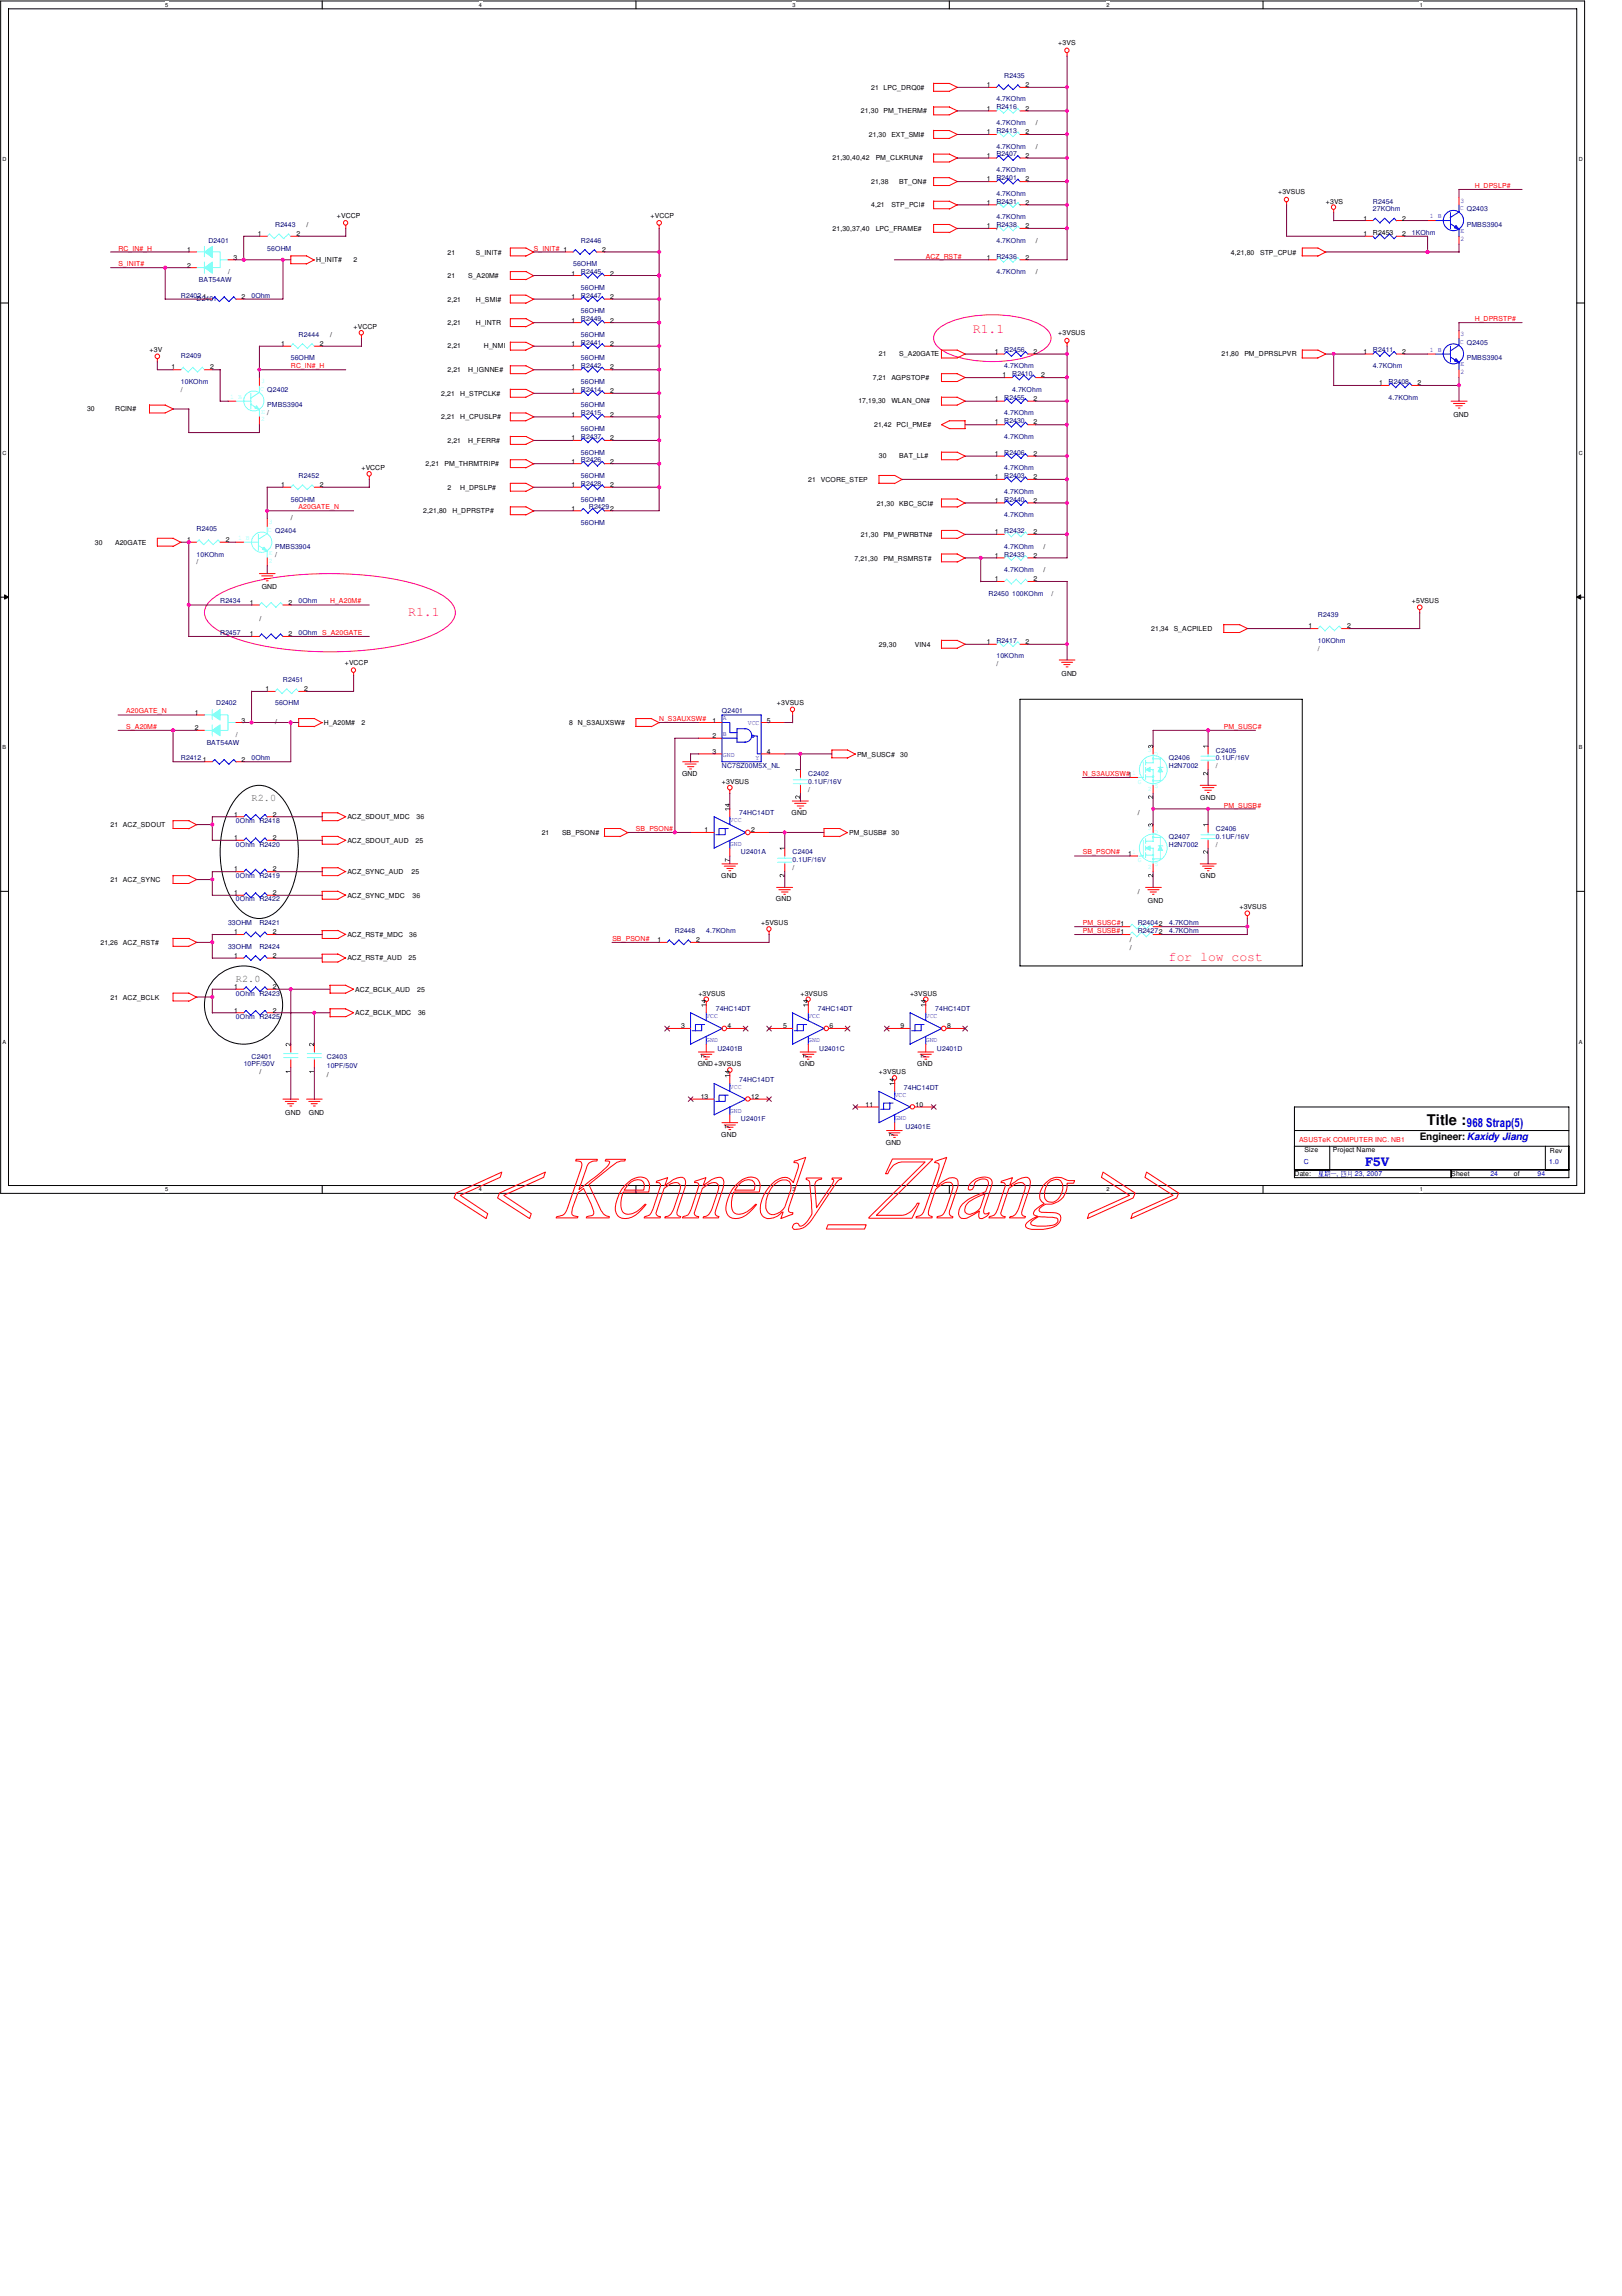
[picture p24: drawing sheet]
<svg xmlns="http://www.w3.org/2000/svg" width="210mm" height="297mm" viewBox="0 0 210 297" stroke-linecap="round" stroke-linejoin="round" font-family="sans-serif">
<defs><g id="words">
<text font-size="1.9" x="184.7" y="145.5">Title :</text>
<g font-size="1.7" fill="#ff0080">
<text x="125.9" y="43.1">R1.1</text>
<text x="52.8" y="79.6">R1.1</text>
<text x="151.3" y="124.3">for low cost</text>
</g>
<g font-size="1.6" fill="#00f">
<text x="189.8" y="145.8">968 Strap(5)</text>
<text x="176.7" y="150.8">F5V</text>
</g>
<g font-size="1.3" fill="#0f0">
<text x="32.6" y="103.7">R2.0</text>
<text x="30.5" y="127">R2.0</text>
</g>
<text font-size="1.3" x="183.7" y="147.4">Engineer:Kaxidy Jiang</text>
<g font-size=".9">
<text x="136.9" y="5.8">+3VS</text>
<text x="112.7" y="11.6">21 LPC_DRQ0#</text>
<text x="127.7" y="11.3">1</text>
<text x="132.7" y="11.3">2</text>
<text x="111.4" y="14.6">21,30</text>
<text x="112.4" y="17.7">21,30</text>
<text x="114.3" y="14.6">PM_THERM#</text>
<text x="115.4" y="17.7">EXT_SMI#</text>
<text x="127.7" y="14.3">1</text>
<text x="127.7" y="17.4">1</text>
<text x="132.7" y="14.3">2</text>
<text x="132.7" y="17.4">2</text>
<text x="134" y="16.2">/</text>
<text x="107.7" y="20.7">21,30,40,42</text>
<text x="112.7" y="23.8">21,38</text>
<text x="113.3" y="20.7">PM_CLKRUN#</text>
<text x="116.4" y="23.8">BT_ON#</text>
<text x="127.7" y="20.4">1</text>
<text x="127.7" y="23.5">1</text>
<text x="132.7" y="20.4">2</text>
<text x="132.7" y="23.5">2</text>
<text x="134" y="19.2">/</text>
<text x="39.7" y="29.4">/</text>
<text x="43.6" y="28.2">+VCCP</text>
<text x="84.2" y="28.2">+VCCP</text>
<text x="107.7" y="29.9">21,30,37,40</text>
<text x="112.7" y="26.8">4,21</text>
<text x="113.3" y="29.9">LPC_FRAME#</text>
<text x="115.4" y="26.8">STP_PCI#</text>
<text x="127.7" y="29.5">1</text>
<text x="127.7" y="26.5">1</text>
<text x="128.9" y="29.8">/</text>
<text x="132.7" y="29.5">2</text>
<text x="132.7" y="26.5">2</text>
<text x="165.4" y="25.1">+3VSUS</text>
<text x="171.6" y="26.3">+3VS</text>
<text x="176.4" y="28.5">1</text>
<text x="181.4" y="28.5">2</text>
<text x="24.2" y="32.6">1</text>
<text x="24.2" y="34.6">2</text>
<text x="30.2" y="33.6">3</text>
<text x="33.4" y="30.6">1</text>
<text x="38.4" y="30.6">2</text>
<text x="40.9" y="34">H_INIT#</text>
<text x="45.8" y="34">2</text>
<text x="57.9" y="32.9">21</text>
<text x="57.9" y="36">21</text>
<text x="60.6" y="36">S_A20M#</text>
<text x="61.6" y="32.9">S_INIT#</text>
<text x="74" y="35.6">1</text>
<text x="77.9" y="32.6">2</text>
<text x="79" y="35.6">2</text>
<text x="127.7" y="33.6">1</text>
<text x="132.7" y="33.6">2</text>
<text x="134" y="35.5">/</text>
<text x="134" y="31.4">/</text>
<text x="159.3" y="32.9">4,21,80</text>
<text x="163.1" y="32.9">STP_CPU#</text>
<text x="176.4" y="30.6">1</text>
<text x="177.7" y="30.4">R2453</text>
<text x="181.4" y="30.6">2</text>
<text x="26.2" y="38.7">1</text>
<text x="31.2" y="38.7">2</text>
<text x="57.9" y="39">2,21</text>
<text x="61.6" y="39">H_SMI#</text>
<text x="74" y="38.7">1</text>
<text x="74" y="41.7">1</text>
<text x="79" y="38.7">2</text>
<text x="79" y="41.7">2</text>
<text x="19.3" y="45.6">+3V</text>
<text x="22.2" y="47.8">1</text>
<text x="27.2" y="47.8">2</text>
<text x="36.4" y="44.7">1</text>
<text x="41.4" y="44.7">2</text>
<text x="42.7" y="43.6">/</text>
<text x="45.8" y="42.6">+VCCP</text>
<text x="57.9" y="45.1">2,21</text>
<text x="57.9" y="42.1">2,21</text>
<text x="61.6" y="42.1">H_INTR</text>
<text x="62.6" y="45.1">H_NMI</text>
<text x="74" y="47.8">1</text>
<text x="74" y="44.7">1</text>
<text x="79" y="47.8">2</text>
<text x="79" y="44.7">2</text>
<text x="113.7" y="46.1">21</text>
<text x="116.4" y="46.1">S_A20GATE</text>
<text x="128.7" y="45.8">1</text>
<text x="133.7" y="45.8">2</text>
<text x="136.9" y="43.3">+3VSUS</text>
<text x="158.1" y="46.1">21,80</text>
<text x="161" y="46.1">PM_DPRSLPVR</text>
<text x="176.4" y="45.8">1</text>
<text x="181.4" y="45.8">2</text>
<text x="11.3" y="53.2">30</text>
<text x="14.9" y="53.2">RCIN#</text>
<text x="57.1" y="51.2">2,21</text>
<text x="57.9" y="48.1">2,21</text>
<text x="59.6" y="51.2">H_STPCLK#</text>
<text x="60.6" y="48.1">H_IGNNE#</text>
<text x="74" y="50.8">1</text>
<text x="74" y="53.9">1</text>
<text x="79" y="50.8">2</text>
<text x="79" y="53.9">2</text>
<text x="111.1" y="52.2">17,19,30</text>
<text x="112.9" y="49.1">7,21</text>
<text x="115.4" y="52.2">WLAN_ON#</text>
<text x="115.4" y="49.1">AGPSTOP#</text>
<text x="128.7" y="51.9">1</text>
<text x="129.8" y="48.8">1</text>
<text x="133.7" y="51.9">2</text>
<text x="134.7" y="48.8">2</text>
<text x="178.5" y="49.8">1</text>
<text x="183.4" y="49.8">2</text>
<text x="188.1" y="53.9">GND</text>
<text x="57.1" y="54.2">2,21</text>
<text x="57.9" y="57.3">2,21</text>
<text x="59.6" y="54.2">H_CPUSLP#</text>
<text x="60.6" y="57.3">H_FERR#</text>
<text x="74" y="56.9">1</text>
<text x="74" y="60">1</text>
<text x="79" y="56.9">2</text>
<text x="79" y="60">2</text>
<text x="113.1" y="55.2">21,42</text>
<text x="113.7" y="59.3">30</text>
<text x="116" y="55.2">PCI_PME#</text>
<text x="116.4" y="59.3">BAT_LL#</text>
<text x="128.7" y="54.9">1</text>
<text x="128.7" y="59">1</text>
<text x="133.7" y="54.9">2</text>
<text x="133.7" y="59">2</text>
<text x="36.4" y="63">1</text>
<text x="41.4" y="63">2</text>
<text x="46.8" y="60.8">+VCCP</text>
<text x="55.1" y="60.3">2,21</text>
<text x="57.5" y="60.3">PM_THRMTRIP#</text>
<text x="57.9" y="63.4">2</text>
<text x="59.6" y="63.4">H_DPSLP#</text>
<text x="74" y="63">1</text>
<text x="79" y="63">2</text>
<text x="104.6" y="62.4">21 VCORE_STEP</text>
<text x="113.5" y="65.4">21,30</text>
<text x="116.4" y="65.4">KBC_SCI#</text>
<text x="128.7" y="65.1">1</text>
<text x="128.7" y="62">1</text>
<text x="133.7" y="65.1">2</text>
<text x="133.7" y="62">2</text>
<text x="12.3" y="70.5">30</text>
<text x="14.9" y="70.5">A20GATE</text>
<text x="24.2" y="70.1">1</text>
<text x="29.2" y="70.1">2</text>
<text x="37.6" y="67.3">/</text>
<text x="54.8" y="66.4">2,21,80</text>
<text x="58.5" y="66.4">H_DPRSTP#</text>
<text x="74" y="66.1">1</text>
<text x="111.4" y="69.5">21,30</text>
<text x="114.3" y="69.5">PM_PWRBTN#</text>
<text x="128.7" y="69.1">1</text>
<text x="133.7" y="69.1">2</text>
<text x="135" y="71">/</text>
<text x="33.9" y="76.2">GND</text>
<text x="110.6" y="72.5">7,21,30</text>
<text x="114.3" y="72.5">PM_RSMRST#</text>
<text x="128.7" y="75.2">1</text>
<text x="128.7" y="72.2">1</text>
<text x="133.7" y="75.2">2</text>
<text x="133.7" y="72.2">2</text>
<text x="135" y="74">/</text>
<text x="32.3" y="78.2">1</text>
<text x="32.3" y="82.3">1</text>
<text x="33.6" y="80.3">/</text>
<text x="37.3" y="78.2">2</text>
<text x="37.3" y="82.3">2</text>
<text x="113.7" y="83.7">29,30</text>
<text x="118.4" y="83.7">VIN4</text>
<text x="127.7" y="83.3">1</text>
<text x="132.7" y="83.3">2</text>
<text x="149" y="81.6">21,34</text>
<text x="151.9" y="81.6">S_ACPILED</text>
<text x="169.3" y="81.3">1</text>
<text x="174.3" y="81.3">2</text>
<text x="182.7" y="78.1">+5VSUS</text>
<text x="34.4" y="89.4">1</text>
<text x="39.4" y="89.4">2</text>
<text x="44.6" y="86">+VCCP</text>
<text x="137.4" y="87.4">GND</text>
<text x="25.2" y="92.5">1</text>
<text x="25.2" y="94.5">2</text>
<text x="31.2" y="93.5">3</text>
<text x="35.6" y="93.7">/</text>
<text x="41.9" y="93.8">H_A20M#</text>
<text x="46.8" y="93.8">2</text>
<text x="73.7" y="93.8">8 N_S3AUXSW#</text>
<text x="92.2" y="93.5">1</text>
<text x="92.2" y="95.5">2</text>
<text x="99.2" y="93.5">5</text>
<text x="100.5" y="91.3">+3VSUS</text>
<text x="26.2" y="98.6">1</text>
<text x="31.2" y="98.6">2</text>
<text x="88.3" y="100.4">GND</text>
<text x="92.2" y="97.5">3</text>
<text x="93.4" y="101.4">+3VSUS</text>
<text x="99.2" y="97.5">4</text>
<text x="110.9" y="97.9">PM_SUSC#</text>
<text x="116.5" y="97.9">30</text>
<text x="14.3" y="107">21 ACZ_SDOUT</text>
<text x="30.3" y="105.7">1</text>
<text x="35.3" y="105.7">2</text>
<text x="45" y="106">ACZ_SDOUT_MDC</text>
<text x="53.9" y="106">36</text>
<text x="91.2" y="107.7">1</text>
<text x="97.2" y="107.7">2</text>
<text x="102.4" y="105.5">GND</text>
<text x="147.2" y="105.5">/</text>
<text x="155.3" y="103.5">GND</text>
<text x="30.3" y="112.7">1</text>
<text x="30.3" y="108.7">1</text>
<text x="35.3" y="112.7">2</text>
<text x="35.3" y="108.7">2</text>
<text x="45" y="109.1">ACZ_SDOUT_AUD</text>
<text x="45" y="113.1">ACZ_SYNC_AUD</text>
<text x="53.3" y="113.1">25</text>
<text x="53.8" y="109.1">25</text>
<text x="70.1" y="108">21</text>
<text x="72.7" y="108">SB_PSON#</text>
<text x="93.3" y="113.6">GND</text>
<text x="109.9" y="108">PM_SUSB# 30</text>
<text x="146" y="110.7">1</text>
<text x="155.3" y="113.6">GND</text>
<text x="14.3" y="114.1">21 ACZ_SYNC</text>
<text x="30.3" y="115.8">1</text>
<text x="35.3" y="115.8">2</text>
<text x="45" y="116.1">ACZ_SYNC_MDC</text>
<text x="53.4" y="116.1">36</text>
<text x="98.5" y="119.7">+5VSUS</text>
<text x="100.4" y="116.6">GND</text>
<text x="147.2" y="115.6">/</text>
<text x="148.5" y="116.8">GND</text>
<text x="160.4" y="117.6">+3VSUS</text>
<text x="13" y="122.2">21,26</text>
<text x="15.9" y="122.2">ACZ_RST#</text>
<text x="30.3" y="120.9">1</text>
<text x="30.3" y="123.9">1</text>
<text x="35.3" y="120.9">2</text>
<text x="35.3" y="123.9">2</text>
<text x="45" y="124.2">ACZ_RST#_AUD</text>
<text x="45" y="121.2">ACZ_RST#_MDC</text>
<text x="52.9" y="124.2">25</text>
<text x="53" y="121.2">36</text>
<text x="85.1" y="121.9">1</text>
<text x="90.1" y="121.9">2</text>
<text x="146.2" y="121.9">/</text>
<text x="146.2" y="122.9">/</text>
<text x="14.3" y="129.3">21 ACZ_BCLK</text>
<text x="30.3" y="128">1</text>
<text x="30.3" y="131">1</text>
<text x="35.3" y="128">2</text>
<text x="35.3" y="131">2</text>
<text x="46" y="128.3">ACZ_BCLK_AUD</text>
<text x="46" y="131.4">ACZ_BCLK_MDC</text>
<text x="54" y="128.3">25</text>
<text x="54.1" y="131.4">36</text>
<text x="90.4" y="128.8">+3VSUS</text>
<text x="103.6" y="128.8">+3VSUS</text>
<text x="117.8" y="128.8">+3VSUS</text>
<text x="88.1" y="133.1">3</text>
<text x="90.3" y="138">GND+3VSUS</text>
<text x="94.1" y="133.1">4</text>
<text x="101.3" y="133.1">5</text>
<text x="103.5" y="138">GND</text>
<text x="107.4" y="133.1">6</text>
<text x="116.5" y="133.1">9</text>
<text x="118.7" y="138">GND</text>
<text x="122.6" y="133.1">8</text>
<text x="33.6" y="139">/</text>
<text x="42.3" y="139.4">/</text>
<text x="90.7" y="142.2">13</text>
<text x="97.2" y="142.2">12</text>
<text x="112" y="143.2">11</text>
<text x="113.7" y="139">+3VSUS</text>
<text x="118.5" y="143.2">10</text>
<text x="36.9" y="144.2">GND</text>
<text x="40" y="144.2">GND</text>
<text x="93.3" y="147.1">GND</text>
<text x="114.6" y="148.1">GND</text>
<text x="168.8" y="149.1">Size</text>
<text x="172.5" y="149.1">Project Name</text>
<text x="200.6" y="149.2">Rev</text>
<text x="167.5" y="152.1">Date:</text>
<text x="187.8" y="152.1">Sheet</text>
<text x="195.9" y="152.1">of</text>
</g>
<g font-size=".9" fill="#000080">
<text x="130" y="10.1">R2435</text>
<text x="128.9" y="14.1">R2416</text>
<text x="128.9" y="16.2">4.7KOhm</text>
<text x="128.9" y="17.2">R2413</text>
<text x="128.9" y="13.1">4.7KOhm</text>
<text x="128.9" y="19.2">4.7KOhm</text>
<text x="128.9" y="20.2">R2407</text>
<text x="128.9" y="22.3">4.7KOhm</text>
<text x="128.9" y="23.3">R2401</text>
<text x="35.6" y="29.4">R2443</text>
<text x="128.9" y="25.3">4.7KOhm</text>
<text x="128.9" y="29.4">R2438</text>
<text x="128.9" y="26.3">R2431</text>
<text x="128.9" y="28.4">4.7KOhm</text>
<text x="177.7" y="26.3">R2454</text>
<text x="177.7" y="27.3">27KOhm</text>
<text x="189.8" y="29.4">PMBS3904</text>
<text x="27" y="31.4">D2401</text>
<text x="34.6" y="32.4">56OHM</text>
<text x="74.2" y="34.5">56OHM</text>
<text x="75.2" y="35.5">R2445</text>
<text x="75.2" y="31.4">R2446</text>
<text x="128.9" y="33.4">R2436</text>
<text x="128.9" y="35.5">4.7KOhm</text>
<text x="128.9" y="31.4">4.7KOhm</text>
<text x="182.7" y="30.4">1KOhm</text>
<text x="23.4" y="38.5">R2402</text>
<text x="25.4" y="38.9">D2401</text>
<text x="25.7" y="36.5">BAT54AW</text>
<text x="32.6" y="38.5">0Ohm</text>
<text x="75.2" y="38.5">R2447</text>
<text x="75.2" y="40.6">56OHM</text>
<text x="75.2" y="37.5">56OHM</text>
<text x="75.2" y="41.6">R2449</text>
<text x="23.4" y="46.3">R2409</text>
<text x="37.6" y="46.6">56OHM</text>
<text x="38.7" y="43.6">R2444</text>
<text x="75.2" y="47.6">R2442</text>
<text x="75.2" y="43.6">56OHM</text>
<text x="75.2" y="44.6">R2441</text>
<text x="75.2" y="46.6">56OHM</text>
<text x="130" y="45.6">R2456</text>
<text x="130" y="47.6">4.7KOhm</text>
<text x="177.7" y="45.6">R2411</text>
<text x="177.7" y="47.6">4.7KOhm</text>
<text x="189.8" y="46.6">PMBS3904</text>
<text x="23.4" y="49.7">10KOhm</text>
<text x="34.6" y="52.7">PMBS3904</text>
<text x="75.2" y="49.7">56OHM</text>
<text x="75.2" y="50.7">R2414</text>
<text x="75.2" y="52.7">56OHM</text>
<text x="75.2" y="53.7">R2415</text>
<text x="130" y="51.7">R2455</text>
<text x="130" y="53.7">4.7KOhm</text>
<text x="131" y="48.6">R2410</text>
<text x="131" y="50.7">4.7KOhm</text>
<text x="179.7" y="49.7">R2408</text>
<text x="179.7" y="51.7">4.7KOhm</text>
<text x="75.2" y="56.8">R2437</text>
<text x="75.2" y="58.8">56OHM</text>
<text x="75.2" y="59.8">R2426</text>
<text x="75.2" y="55.8">56OHM</text>
<text x="130" y="54.7">R2430</text>
<text x="130" y="56.8">4.7KOhm</text>
<text x="130" y="58.8">R2406</text>
<text x="37.6" y="64.9">56OHM</text>
<text x="38.7" y="61.8">R2452</text>
<text x="75.2" y="62.9">R2428</text>
<text x="75.2" y="64.9">56OHM</text>
<text x="75.2" y="61.8">56OHM</text>
<text x="76.2" y="65.9">R24292</text>
<text x="130" y="64.9">R2440</text>
<text x="130" y="60.8">4.7KOhm</text>
<text x="130" y="61.8">R2403</text>
<text x="130" y="63.9">4.7KOhm</text>
<text x="25.4" y="68.7">R2405</text>
<text x="35.6" y="71">PMBS3904</text>
<text x="75.2" y="67.9">56OHM</text>
<text x="130" y="66.9">4.7KOhm</text>
<text x="130" y="69">R2432</text>
<text x="130" y="71">4.7KOhm</text>
<text x="25.4" y="72">10KOhm</text>
<text x="127.9" y="77">R2450 100KOhm</text>
<text x="130" y="72">R2433</text>
<text x="130" y="74">4.7KOhm</text>
<text x="28.5" y="78.1">R2434</text>
<text x="28.5" y="82.1">R2457</text>
<text x="38.7" y="78.1">0Ohm</text>
<text x="38.7" y="82.1">0Ohm S_A20GATE</text>
<text x="128.9" y="83.1">R2417</text>
<text x="170.6" y="79.8">R2439</text>
<text x="170.6" y="83.1">10KOhm</text>
<text x="36.6" y="88.2">R2451</text>
<text x="128.9" y="85.2">10KOhm</text>
<text x="28" y="91.3">D2402</text>
<text x="35.6" y="91.3">56OHM</text>
<text x="93.4" y="92.3">Q2401</text>
<text x="23.4" y="98.4">R2412</text>
<text x="26.8" y="96.4">BAT54AW</text>
<text x="32.6" y="98.4">0Ohm</text>
<text x="93.4" y="99.4">NC7SZ00M5X_NL</text>
<text x="104.6" y="100.4">C2402</text>
<text x="104.6" y="101.4">0.1UF/16V</text>
<text x="151.3" y="98.4">Q2406</text>
<text x="151.3" y="99.4">H2N7002</text>
<text x="157.4" y="97.4">C2405</text>
<text x="157.4" y="98.4">0.1UF/16V</text>
<text x="30.5" y="106.5">0Ohm R2418</text>
<text x="95.7" y="105.5">74HC14DT</text>
<text x="157.4" y="107.5">C2406</text>
<text x="30.5" y="113.6">0Ohm R2419</text>
<text x="30.5" y="109.5">0Ohm R2420</text>
<text x="95.9" y="110.5">U2401A</text>
<text x="102.6" y="110.5">C2404</text>
<text x="102.6" y="111.5">0.1UF/16V</text>
<text x="151.3" y="108.5">Q2407</text>
<text x="151.3" y="109.5">H2N7002</text>
<text x="157.4" y="108.5">0.1UF/16V</text>
<text x="29.5" y="119.7">33OHM</text>
<text x="30.5" y="116.6">0Ohm R2422</text>
<text x="33.6" y="119.7">R2421</text>
<text x="147.2" y="119.7">R24042</text>
<text x="151.3" y="119.7">4.7KOhm</text>
<text x="29.5" y="122.7">33OHM</text>
<text x="33.6" y="122.7">R2424</text>
<text x="87.3" y="120.7">R2448</text>
<text x="91.4" y="120.7">4.7KOhm</text>
<text x="147.2" y="120.7">R24272</text>
<text x="151.3" y="120.7">4.7KOhm</text>
<text x="30.5" y="128.8">0Ohm R2423</text>
<text x="30.5" y="131.9">0Ohm R2425</text>
<text x="92.6" y="130.9">74HC14DT</text>
<text x="105.8" y="130.9">74HC14DT</text>
<text x="121" y="130.9">74HC14DT</text>
<text x="31.5" y="138">10PF/50V</text>
<text x="32.6" y="136.9">C2401</text>
<text x="42.3" y="136.9">C2403</text>
<text x="92.8" y="135.9">U2401B</text>
<text x="106" y="135.9">U2401C</text>
<text x="121.2" y="135.9">U2401D</text>
<text x="42.3" y="138.2">10PF/50V</text>
<text x="95.7" y="140">74HC14DT</text>
<text x="117" y="141">74HC14DT</text>
<text x="95.9" y="145">U2401F</text>
<text x="117.2" y="146">U2401E</text>
</g>
<g font-size=".9" fill="#00f">
<text x="185" y="28.2">1 B</text>
<text x="188.9" y="27.2">C Q2403</text>
<text x="189" y="26.2">3</text>
<text x="189" y="30.2">E</text>
<text x="189" y="31.2">2</text>
<text x="185" y="45.5">1 B</text>
<text x="188.9" y="44.5">C Q2405</text>
<text x="189" y="47.4">E</text>
<text x="189" y="43.5">3</text>
<text x="189" y="48.4">2</text>
<text x="93.6" y="93.2">A</text>
<text x="93.6" y="95.2">B</text>
<text x="96.8" y="93.8">VCC</text>
<text x="93.6" y="97.9">GND</text>
<text x="97.8" y="98.4">Y</text>
<text x="94.4" y="106.4">VCC</text>
<text x="94.4" y="109.4">GND</text>
<text x="91.4" y="131.7">VCC</text>
<text x="104.6" y="131.7">VCC</text>
<text x="119.8" y="131.7">VCC</text>
<text x="91.4" y="134.8">GND</text>
<text x="104.6" y="134.8">GND</text>
<text x="119.8" y="134.8">GND</text>
<text x="94.4" y="140.9">VCC</text>
<text x="94.4" y="143.9">GND</text>
<text x="115.8" y="141.9">VCC</text>
<text x="115.8" y="144.9">GND</text>
<text x="168.7" y="150.5">C</text>
<text x="173" y="152.1">,</text>
<text x="175.3" y="152.1">23, 2007</text>
<text x="192.9" y="152.1">24</text>
<text x="199" y="152.1">94</text>
<text x="200.5" y="150.6">1.0</text>
</g>
<g font-size=".9" fill="#f00">
<text x="190.8" y="24.3">H_DPSLP#</text>
<text x="15.3" y="32.4">RC_IN#_H</text>
<text x="15.3" y="34.5">S_INIT#</text>
<text x="69.1" y="32.4">S_INIT# 1</text>
<text x="119.8" y="33.4">ACZ_RST#</text>
<text x="190.8" y="41.6">H_DPRSTP#</text>
<text x="37.6" y="47.6">RC_IN#_H</text>
<text x="38.7" y="65.9">A20GATE_N</text>
<text x="42.7" y="78.1">H_A20M#</text>
<text x="16.3" y="92.3">A20GATE_N</text>
<text x="16.3" y="94.3">S_A20M#</text>
<text x="85.3" y="93.3">N_S3AUXSW#</text>
<text x="158.4" y="94.3">PM_SUSC#</text>
<text x="140.1" y="100.4">N_S3AUXSW#11</text>
<text x="82.3" y="107.5">SB_PSON#</text>
<text x="158.4" y="104.5">PM_SUSB#</text>
<text x="140.1" y="110.5">SB_PSON#</text>
<text x="140.1" y="119.7">PM_SUSC#1</text>
<text x="79.2" y="121.7">SB_PSON#</text>
<text x="140.1" y="120.7">PM_SUSB#1</text>
<text x="168.1" y="147.7">ASUSTeK COMPUTER INC. NB1</text>
</g>
<g font-size=".9" fill="#008000">
<text x="29.5" y="35.5">/</text>
<text x="23.4" y="50.7">/</text>
<text x="25.4" y="73">/</text>
<text x="136.1" y="77">/</text>
<text x="128.9" y="86.2">/</text>
<text x="170.6" y="84.2">/</text>
<text x="30.5" y="95.3">/</text>
<text x="157.4" y="99.4">/</text>
<text x="104.6" y="102.4">/</text>
<text x="102.6" y="112.6">/</text>
<text x="157.4" y="109.5">/</text>
</g>
<g font-size=".9" fill="#80ffff">
<text x="29.8" y="51.6">1 B</text>
<text x="33.7" y="50.6">C Q2402</text>
<text x="33.8" y="53.5">E /</text>
<text x="33.8" y="49.6">3</text>
<text x="33.8" y="54.5">2</text>
<text x="30.8" y="69.8">1 B</text>
<text x="34.7" y="68.8">C Q2404</text>
<text x="34.8" y="71.8">E /</text>
<text x="34.8" y="67.8">3</text>
<text x="34.8" y="72.8">2</text>
<text x="147.2" y="101.4">G</text>
<text x="148.5" y="97.2">3</text>
<text x="149.4" y="97.7">D</text>
<text x="149.4" y="101.9">S</text>
<text x="148.5" y="107.4">3</text>
<text x="148.5" y="102.3">2</text>
<text x="149.4" y="107.9">D</text>
<text x="146.5" y="110.4">1</text>
<text x="147.2" y="111.5">G</text>
<text x="148.5" y="112.5">2</text>
<text x="149.4" y="112.1">S</text>
</g>
<g font-size=".7">
<text x="21.4" y=".9">5</text>
<text x="62" y=".9">4</text>
<text x="102.6" y=".9">3</text>
<text x="143.2" y=".9">2</text>
<text x="183.7" y=".9">1</text>
<text x=".3" y="20.8">D</text>
<text x="204.3" y="20.8">D</text>
<text x=".3" y="58.9">C</text>
<text x="204.3" y="58.9">C</text>
<text x=".3" y="96.9">B</text>
<text x="204.3" y="96.9">B</text>
<text x=".3" y="135">A</text>
<text x="204.3" y="135">A</text>
<text x="21.4" y="154.1">5</text>
<text x="62" y="154.1">4</text>
<text x="102.6" y="154.1">3</text>
<text x="143.2" y="154.1">2</text>
<text x="183.7" y="154.1">1</text>
</g>
</g></defs>
<path d="M.1 .1h205v154.3h-205zM1.1 1.1h202.9v152.3h-202.9z" fill="none" stroke="#000" stroke-width=".13"/>
<g fill="#fff">
<path d="M21.4 .2h.4v.9h-.4z"/>
<path d="M21.4 153.5h.4v.8h-.4z"/>
</g>
<path d="M41.7 .1v1M41.7 153.4v1" fill="none" stroke="#000" stroke-width=".13"/>
<g fill="#fff">
<path d="M62 .2h.4v.9h-.4z"/>
<path d="M62 153.5h.4v.8h-.4z"/>
</g>
<path d="M82.3 .1v1M82.3 153.4v1" fill="none" stroke="#000" stroke-width=".13"/>
<g fill="#fff">
<path d="M102.5 .2h.5v.9h-.5z"/>
<path d="M102.5 153.5h.5v.8h-.5z"/>
</g>
<path d="M122.9 .1v1M122.9 153.4v1" fill="none" stroke="#000" stroke-width=".13"/>
<g fill="#fff">
<path d="M143.1 .2h.5v.9h-.5z"/>
<path d="M143.1 153.5h.5v.8h-.5z"/>
</g>
<path d="M163.4 .1v1M163.4 153.4v1" fill="none" stroke="#000" stroke-width=".13"/>
<g fill="#fff">
<path d="M183.7 .2h.4v.9h-.4z"/>
<path d="M183.7 153.5h.4v.8h-.4z"/>
<path d="M.3 20.2h.5v.8h-.5z"/>
<path d="M204.3 20.2h.5v.8h-.5z"/>
<path d="M.3 58.2h.5v.9h-.5z"/>
<path d="M204.3 58.2h.5v.9h-.5z"/>
</g>
<path d="M.1 39.2h1M204 39.2h1.1" fill="none" stroke="#000" stroke-width=".13"/>
<g fill="#fff">
<path d="M.3 96.3h.5v.8h-.5z"/>
<path d="M204.3 96.3h.5v.8h-.5z"/>
</g>
<path d="M.1 77.3h1M.6 77l.5 .3-.5 .2zM204 77.3l.6-.3v.5zM204 77.3h1.1" fill="none" stroke="#000" stroke-width=".13"/>
<path d="M.6 77l.5 .3-.5 .2zM204 77.3l.6-.3v.5z" fill="#000"/>
<g fill="#fff">
<path d="M.3 134.3h.5v.9h-.5z"/>
<path d="M204.3 134.3h.5v.9h-.5z"/>
</g>
<g fill="none" stroke="#000" stroke-width=".13">
<path d="M132 90.5h36.5v34.5h-36.5zM.1 115.3h1M30.8 103a3.4 3.4 0 0 1 5.5 0 11.6 11.6 0 0 1 2.3 8.5 9.7 9.7 0 0 1-2.9 6.5 3.3 3.3 0 0 1-4.9-.6 11.7 11.7 0 0 1-2.3-8.5 10.4 10.4 0 0 1 2.3-5.9zM204 115.3h1.1"/>
<circle cx="31.5" cy="130" r="5.1"/>
</g>
<path d="M121.2 42.8a8 8 0 0 1 4.8-1.9 15.4 15.4 0 0 1 8.6 1.1 2.27 2.27 0 0 1 1.4 1.7 2.3 2.3 0 0 1-1.4 1.8 15.6 15.6 0 0 1-9.7 .9 7.2 7.2 0 0 1-3.7-1.7 1.38 1.38 0 0 1 0-1.9zM27.4 77.5a15.1 15.1 0 0 1 6.6-2.5 46.5 46.5 0 0 1 20.2 .7 9.4 9.4 0 0 1 4.3 2.4 1.92 1.92 0 0 1-.5 2.9 15.2 15.2 0 0 1-6.6 2.5 45.8 45.8 0 0 1-20.2-.7 9.4 9.4 0 0 1-4.3-2.4 1.92 1.92 0 0 1 .5-2.9z" fill="none" stroke="#ff0080" stroke-width=".13"/>
<g fill="#00f">
<path d="M172.2 151.8h.6h.1z"/>
<path d="M170.7 151.5l.5 .1zM170.7 151.6l.5 .1zM170.7 151.8h.5zM170.7 151.5v.3zM171.2 151.5v.3v-.2zM170.8 151.8l-.2 .3 .3-.3zM170.7 151.9l.5 .1v-.1zM170.7 152.1h.5v-.1zM170.9 151.8l.1 .4v-.4zM170.6 152.2l.7 .1v-.1z"/>
<path d="M171.5 151.7l.2 .1zM171.5 151.9h.2zM171.9 151.5l.2 .1zM171.9 151.7l.2 .1zM171.9 151.9l.2 .1zM171.4 151.6h.4zM171.5 151.5v.6l.1-.6zM171.7 151.5v.6l.1-.6zM171.4 152l.4 .1-.1-.1zM171.4 152.2l.2-.1zM171.6 152.1l.1 .1zM171.8 151.5v.6l-.1 .2 .2-.2v-.6zM172.1 151.5v.7h-.2l.1 .1 .1-.1 .1-.6z"/>
<path d="M173.6 151.5l.6 .1zM173.6 152.1l.6 .1zM173.6 151.5v.7zM174.2 151.5v.7zM173.8 151.6l-.1 .5 .1-.3zM173.9 151.6v.4h.2v-.2v.1h-.1z"/>
<path d="M174.5 151.5h.4zM174.5 151.7l.4 .1zM174.5 151.9h.4zM174.5 151.5v.6l-.2 .2 .2-.2v-.6zM174.9 151.5v.7h-.2l.1 .1 .1-.1z"/>
</g>
<path d="M167.5 143.2h35.5v9.2h-35.5zM167.5 151.3h35.5M167.5 148.3h4.6v3M167.5 146.3h35.5M172.2 148.3h30.8M187.8 151.3v1.1M200 148.3v3" fill="none" stroke="#000" stroke-width=".13"/>
<g fill="none" stroke="#f00" stroke-width=".13">
<path d="M138.1 6.9v.4M44.7 29.2v.4M74.2 38.7h1M78.2 38.7h1M85.3 29.2v.4M166.5 26.1v.4M172.6 27.1v.5M20.4 46.4v.4M46.8 43.3v.5M138.1 44.4v.4M187.8 51.9h2.1M188.1 52.2h1.5"/>
<path d="M188.4 52.5h.8M188.7 52.8h.2M32.6 78.3h1M33.6 74.2h2M33.9 74.5h1.4M34.2 74.8h.8M34.5 75.1h.2M36.6 78.3h1M47.8 61.6v.5M74.2 63h1M78.2 63h1M183.7 78.9v.4"/>
<path d="M45.8 87v.4M88.3 98.6h2.1M88.6 98.8h1.5M89 99.2h.8M89.2 99.5h.3M102.6 92.1v.4M137.1 85.4h2M137.4 85.7h1.4M137.7 86h.8M138 86.3h.2M93.4 111.8h2.1M93.7 112.1h1.5"/>
<path d="M94.1 112.4h.8M94.3 112.6h.3M94.4 102.2v.5M100.5 114.8h2.1M100.8 115.1h1.5M101.1 115.4h.9M101.4 115.7h.2M102.5 103.6h2.1M102.8 103.9h1.5M103.2 104.3h.8M103.5 104.6h.2M148.3 114.8h2"/>
<path d="M148.5 115.1h1.5M148.8 115.4h.8M149.1 115.7h.3M155.3 111.8h2.1M155.3 101.6h2.1M155.6 112.1h1.5M155.6 101.9h1.5M155.9 112.4h.9M155.9 102.2h.9M156.3 112.6h.2M156.3 102.5h.2M161.4 118.4v.5"/>
<path d="M90.4 136.1h2M90.7 136.4h1.4M91 136.7h.8M91.3 137h.2M91.4 129.6v.4M94.4 138.8v.4M99.5 120.5v.4M103.5 136.1h2.1M103.8 136.4h1.5M104.2 136.7h.8M104.5 137h.2M104.6 129.6v.4"/>
<path d="M115.8 139.8v.4M118.8 136.1h2M119.1 136.4h1.4M119.4 136.7h.8M119.7 137h.2M119.8 129.6v.4M36.6 142.2h2.1M36.9 142.5h1.5M37.2 142.8h.8M37.5 143.1h.3M39.7 142.2h2M40 142.5h1.4"/>
<path d="M40.3 142.8h.8M40.6 143.1h.2M93.4 145.2h2.1M93.7 145.5h1.5M94.1 145.8h.8M94.3 146.1h.3M114.7 146.3h2.1M115 146.6h1.5M115.4 146.9h.8M115.7 147.2h.2"/>
<circle cx="138.1" cy="6.5" r=".29"/>
<circle cx="44.7" cy="28.8" r=".29"/>
<circle cx="85.3" cy="28.8" r=".3"/>
<circle cx="166.5" cy="25.8" r=".29"/>
<circle cx="172.6" cy="26.8" r=".29"/>
<circle cx="20.4" cy="46.1" r=".3"/>
<circle cx="46.7" cy="43" r=".29"/>
<circle cx="138.1" cy="44.1" r=".29"/>
<circle cx="47.8" cy="61.3" r=".29"/>
<circle cx="183.7" cy="78.6" r=".3"/>
<circle cx="45.7" cy="86.7" r=".29"/>
<circle cx="102.5" cy="91.8" r=".29"/>
<circle cx="94.4" cy="101.9" r=".3"/>
<circle cx="161.4" cy="118.1" r=".3"/>
<circle cx="91.4" cy="129.3" r=".3"/>
<circle cx="94.4" cy="138.4" r=".3"/>
<circle cx="99.5" cy="120.2" r=".29"/>
<circle cx="104.6" cy="129.3" r=".29"/>
<circle cx="115.7" cy="139.4" r=".29"/>
<circle cx="119.8" cy="129.3" r=".3"/>
</g>
<path d="M33.9 78l.6 .6M33.9 77.9l-.3 .4M35.1 78l.6 .6M35.1 77.9l-.6 .7M36.3 78l.3 .3M36.3 77.9l-.6 .7" fill="none" stroke="#80ffff" stroke-width=".13"/>
<g fill="none" stroke="#00f" stroke-width=".13">
<path d="M75.2 38.7l.3-.3 .6 .6M76.1 39l.6-.6 .6 .6M78.2 38.7l-.3-.3-.6 .6M185.8 28.5h1.9M187.7 27.5v2.1M187.7 29l1.1 .7M188.8 26.5v.9l-1.1 .8M188.8 29.7v.9M75.2 63l.3-.3 .6 .7M76.1 63.3l.6-.6 .6 .7M78.2 63.1l-.3-.4-.6 .6"/>
<circle cx="188.1" cy="28.5" r="1.31"/>
</g>
<path d="M188.4 29.2l.4 .5-.6-.2z" fill="#00f"/>
<g fill="none" stroke="#00f" stroke-width=".13">
<path d="M75.2 35.6l.3-.3 .6 .7M76.1 35.9l.6-.6 .6 .7M78.2 35.7l-.3-.4-.6 .6M129.3 20.1l-.4 .3M129.3 23.2l-.4 .3M130.5 20.1l-.6 .6-.7-.5M130.5 23.2l-.6 .6-.7-.6M131.7 20.2l.3 .2M131.7 23.2l.3 .3M131.7 20.1l-.6 .6-.6-.5M131.7 23.2l-.6 .6-.6-.6M177.7 28.5l.3-.3 .6 .7"/>
<path d="M177.7 30.6l.3 .3M178.6 28.8l.6-.6 .6 .7M178.6 30.3l.6 .6M178.6 30.3l-.6 .6M179.8 30.3l.6 .6M179.8 30.3l-.6 .6M180.7 28.6l-.3-.4-.6 .6M180.7 30.6l-.3 .3M188.4 29.2l.4 .5-.6-.2zM75.2 41.7l.3-.3 .6 .7M75.5 56.7l.6 .6M75.5 56.6l-.3 .4"/>
<path d="M75.5 47.5l.6 .6M75.5 47.5l-.3 .3M76.1 42l.6-.6 .6 .7M76.7 56.7l.6 .6M76.7 56.6l-.6 .7M76.7 47.5l.6 .6M76.7 47.5l-.6 .6M77.9 56.7l.3 .3M77.9 56.6l-.6 .7M77.9 47.5l.3 .3M77.9 47.5l-.6 .6M78.2 41.8l-.3-.4-.6 .6"/>
<path d="M130.3 54.6l-.3 .3M130.3 45.5l-.3 .3M130.3 58.7l-.3 .3M131.3 48.5l-.3 .4M131.5 54.6l-.6 .6-.6-.5M131.5 45.5l-.6 .6-.6-.6M131.5 58.7l-.6 .6-.6-.6M132.5 48.6l.6 .5M132.5 48.5l-.6 .6-.6-.5M132.7 54.7l.3 .2M132.7 54.6l-.6 .6-.6-.5M132.7 45.5l.3 .3"/>
<path d="M132.7 45.5l-.6 .6-.6-.6M132.7 58.7l.3 .3M132.7 58.7l-.6 .6-.6-.6M133.7 48.6l.3 .3M133.7 48.5l-.6 .6M180 49.6l.6 .6M180 49.5l-.3 .4M181.2 49.6l.7 .6M181.2 49.5l-.6 .7M182.4 49.6l.4 .3M182.5 49.5l-.7 .7M75.2 66.1l.3-.3 .6 .6"/>
<path d="M76.1 66.4l.6-.6 .6 .6M78.2 66.1l-.3-.3-.6 .6M130.3 64.8l.6 .6M130.3 64.8l-.3 .3M131.5 64.8l.6 .6M131.5 64.8l-.6 .6M133 65.1l-.3-.3-.6 .6M27.8 98.3l.6 .6M27.8 98.3l-.3 .3M29 98.3l.6 .6M29 98.3l-.6 .5M30.2 98.3l.4 .3"/>
<path d="M30.3 98.3l-.7 .5M33.9 82l.6 .6M33.9 82l-.3 .3M35.1 82l.6 .6M35.1 82l-.6 .6M36.3 82l.3 .3M36.3 82l-.6 .6M93.4 93.5h1v1.3h1M93.4 95.5h2M93.4 92.5h5.1v6.1h-5.1zM95.4 96h1.1M96.4 94.3a.87 .87 0 0 1 .9 .8 .87 .87 0 0 1-.9 .9"/>
<path d="M96.5 94.3h-1.1v1.8M97.3 95.2h.2v.1h-.2zM97.6 95.2h.4v2.3h.5M31.8 105.4l.7 .6M31.9 115.5l-.4 .3M31.9 112.4l-.4 .4M31.9 105.4l-.4 .3M33.1 115.5l.6 .6M33.1 112.5l.6 .6M33.1 105.4l.6 .6M33.1 115.5l-.6 .6-.7-.6M33.1 112.4l-.6 .7-.7-.6"/>
<path d="M33.1 105.4l-.6 .6M34.3 115.5l.3 .3M34.3 115.5l-.6 .6M34.3 112.5l.3 .3M34.3 112.4l-.6 .7M34.6 105.7l-.3-.3-.6 .6M31.8 127.7l.7 .6M31.9 127.7l-.4 .3M33.1 127.7l.6 .6M33.1 127.7l-.6 .6M34.6 128l-.3-.3-.6 .6M86.7 121.6l-.4 .3"/>
<path d="M87.9 121.6l-.7 .6-.6-.6M89.1 121.6l.3 .3M89.1 121.6l-.6 .6-.7-.6M119.2 132.5v.8h-1.2M119.6 132.5h-1.2v.8M119.8 131v1M119.8 134.1v1M121.8 133.1l-4-2.1v4.1M121.9 133.1l-4.1 2M93.9 141.7v.8h-1.3M94.2 141.7h-1.2v.8M94.4 140.2v1"/>
<path d="M94.4 143.2v1M96.5 142.2l-4.1-2v4l4.1-2"/>
</g>
<g fill="none" stroke="#f00" stroke-width=".13">
<path d="M127.9 14.4h1M127.9 17.4h1M132 14.4h1M132 17.4h1M74.2 35.6h1M78.2 35.6h1M127.9 33.6h1M127.9 20.4h1M127.9 23.5h1M132 33.6h1M132 20.4h1M132 23.5h1"/>
<path d="M176.7 28.5h1M176.7 30.6h1M180.7 28.5h1M180.7 30.6h1M184.7 28.5h1.1M188.8 25.5v1M188.8 30.6v1M22.4 47.8h1M26.5 47.8h1M74.2 57h1M74.2 47.8h1M74.2 41.7h1"/>
<path d="M78.2 57h1M78.2 47.8h1M78.2 41.7h1M128.9 54.9h1.1M128.9 45.8h1.1M128.9 59h1.1M130 48.9h1M133 54.9h1M133 45.8h1M133 59h1M134 48.9h1M178.7 49.9h1"/>
<path d="M182.7 49.9h1M74.2 66.1h1M78.2 66.1h1M128.9 75.2h1.1M128.9 65.1h1.1M133 75.2h1M133 65.1h1M26.5 98.6h1M30.5 98.6h1M32.6 82.3h1M36.6 82.3h1M90.4 93.5h3"/>
<path d="M90.4 95.5h3M90.4 97.5h3M98.5 93.5h3.1M98.5 97.5h3.1M103.6 99.6v1M127.9 83.4h1M132 83.4h1M156.3 96.5v1M156.3 98.6v1M30.5 115.8h1M30.5 112.8h1M30.5 105.7h1"/>
<path d="M34.6 115.8h1M34.6 112.8h1M34.6 105.7h1M103.6 101.6v1M145.2 119.9h1M149.2 119.9h1M30.5 128h1M34.6 128h1M37.6 135.1v1M37.6 137.1v1M40.7 135.1v1M40.7 137.1v1"/>
<path d="M85.3 121.9h1M89.4 121.9h1M94.4 139.1v1.1M114.8 133.1h3M119.8 130v1M119.8 135.1v1M122.5 133.1h2.4M145.2 120.9h1M149.2 120.9h1M89.4 142.2h3M94.4 144.2v1M97.1 142.2h2.4"/>
<circle cx="122.1" cy="133" r=".3"/>
<circle cx="96.8" cy="142.2" r=".29"/>
</g>
<g fill="none" stroke="#80ffff" stroke-width=".13">
<path d="M129.3 14l-.4 .4M129.3 17.1l-.4 .3M130.5 14l-.6 .6-.7-.5M130.5 17.1l-.6 .6-.7-.6M131.7 14.1l.3 .3M131.7 17.1l.3 .3M131.7 14l-.6 .6-.6-.5M131.7 17.1l-.6 .6-.6-.6M129.2 33.3l.7 .7M129.3 33.3l-.4 .3M130.5 33.3l.6 .7M130.5 33.3l-.6 .6"/>
<path d="M131.7 33.3l.3 .4M131.7 33.3l-.6 .6M23.7 47.5l-.3 .3M25 47.5l-.7 .6-.6-.6M26.2 47.5l.3 .3M26.2 47.5l-.6 .6-.7-.6M130.3 74.9l.6 .7M130.3 74.9l-.3 .3M131.5 74.9l.6 .7M131.5 74.9l-.6 .6M133 75.3l-.3-.4-.6 .6M26.5 94.5h1"/>
<path d="M27.5 91.8v1.3M129.3 83l-.4 .4M130.5 83l-.6 .7-.7-.6M131.7 83.1l.3 .3M131.7 83l-.6 .7-.6-.6M155.4 97.8h1.9M155.4 98.3h1.9M156.3 97.5v.3M156.3 98.3v.3M102.7 100.9h1.8M102.7 101.4h1.8M103.6 100.6v.3"/>
<path d="M103.6 101.4v.2M146.5 119.6l.7 .6M146.5 119.5l-.3 .4M147.7 119.6l.7 .6M147.7 119.5l-.6 .7M149 119.6l.3 .3M149 119.5l-.7 .7M36.7 136.8h1.9M36.7 136.3h1.9M37.6 136.1v.2M37.6 136.8v.4M39.8 136.8h1.8"/>
<path d="M39.8 136.3h1.8M40.7 136.1v.2M40.7 136.8v.4M146.5 120.6l.7 .6M146.5 120.6l-.3 .3M147.7 120.6l.7 .6M147.7 120.6l-.6 .6M149 120.6l.3 .3M149 120.6l-.7 .6"/>
</g>
<g fill="#000">
<path d="M102.9 99.5h.6v.1h-.4l.1 .2h-.1zM155.7 96.5h.6v.1h-.5l.1 .1zM103 103h.2l.3 .3v-.4v.4h-.1a.26 .26 0 0 0-.4-.2l.1 .2-.2-.1zM155.7 99.9h.2l.4 .3v-.3v.4l-.1-.1a.32 .32 0 0 0-.4-.2l.1 .3-.2-.1zM37 138.6h.6h-.5l.1 .2h-.1zM37.1 134.9l.3 .1 .1 .3v-.4h.1v.4h-.1a.26 .26 0 0 0-.4-.2v.2h-.1v-.2zM40 138.6h.6h-.4l.1 .2h-.1zM40 135l.2-.1 .4 .4v-.4v.4h-.1a.26 .26 0 0 0-.4-.2l.1 .2h-.2zM93.8 139.1h.6v.1h-.5l.1 .2h-.1zM119.2 130h.6h-.5v.2zM119.2 136.4l.6 .3-.5-.2v.3h-.1zM93.8 145.5l.6 .3v.1l-.5-.3v.4h-.1z"/>
<path d="M93.8 138.6l.4 .3h.1v-.3h.1l-.1-.1-.1 .1zM93.9 138.6h.3v.2z"/>
<path d="M119.2 129.4l.3 .4h.1v-.3h.2l-.2-.2-.1 .1zM119.3 129.5h.2v.2z"/>
</g>
<path d="M114.5 132.8l.6 .6M115.1 132.8l-.7 .6M124.6 132.8l.6 .6M125.2 132.8l-.6 .6M89.1 141.9l.6 .6M89.7 141.9l-.6 .6M99.2 141.9l.6 .6M99.8 141.9l-.6 .6" fill="none" stroke="#804000" stroke-width=".13"/>
<path d="M27.5 92.5l1-.7v1.4z" fill="#80ffff"/>
<path d="M27.5 92.5l1-.7v1.4z" fill="none" stroke="#80ffff" stroke-width=".13"/>
<path d="M27.5 94.5l1-.7v1.4z" fill="#80ffff"/>
<g fill="none" stroke="#80ffff" stroke-width=".13">
<path d="M34.6 30.6l.3-.3 .6 .6M35.5 30.9l.6-.6 .6 .6M37.6 30.6l-.3-.3-.6 .6M30.5 51.9h2M32.5 50.9v2M32.5 52.3l1.1 .7M33.6 49.9v.9M33.6 53v.9M33.6 50.8l-1.2 .7M37.6 63l.3-.3 .7 .7M38.5 63.3l.7-.6 .6 .7M40.7 63.1l-.3-.4-.6 .6"/>
<path d="M26.5 92.5h1M27.5 94.5l1-.7v1.4zM27.5 93.8v1.4M28.5 92.5h1v2h-1M29.5 93.5h1.1"/>
<circle cx="32.9" cy="51.9" r="1.3"/>
</g>
<g fill="none" stroke="#f00" stroke-width=".13">
<path d="M26.5 38.7h1M30.5 38.7h1M33.6 30.6h1M37.6 30.6h1.1M36.6 63h1M40.7 63h1M128.9 62h1.1M133 62h1M25.4 92.5h1.1M25.4 94.5h1.1M30.5 93.5h1M89.4 107.7h3"/>
<path d="M94.4 104.6v1.1M94.4 109.7v1M97.1 107.7h2.4M86.3 133.1h3.1M91.4 130v1M91.4 135.1v1M94.1 133.1h2.4M99.5 133.1h3.1M104.6 130v1M104.6 135.1v1M107.2 133.1h2.5"/>
<circle cx="96.8" cy="107.7" r=".3"/>
<circle cx="93.7" cy="133" r=".3"/>
<circle cx="106.9" cy="133" r=".3"/>
</g>
<g fill="none" stroke="#00f" stroke-width=".13">
<path d="M27.8 38.4l.6 .6M27.8 38.4l-.3 .3M29 38.4l.6 .6M29 38.4l-.6 .6M30.2 38.4l.4 .3M30.3 38.4l-.7 .6M130.3 61.7l.6 .7M130.3 61.7l-.3 .3M131.5 61.7l.6 .7M131.5 61.7l-.6 .6M133 62.1l-.3-.4-.6 .6M93.9 107.2v.8h-1.3"/>
<path d="M94.2 107.2h-1.2v.8M94.4 105.7v1M94.4 108.7v1M96.5 107.7l-4.1-2v4l4.1-2M90.8 132.5v.8h-1.2M91.2 132.5h-1.2v.8M91.4 131v1M91.4 134.1v1M93.4 133.1l-4-2.1v4.1M93.5 133.1l-4.1 2M102.5 131l4.1 2.1-4 2M102.6 131v4.1"/>
<path d="M104 132.5v.8h-1.2M104.4 132.5h-1.2v.8M104.6 131v1M104.6 134.1v1"/>
</g>
<g fill="#000">
<path d="M93.8 104.6h.6v.1h-.5l.1 .2h-.1zM93.8 111l.6 .3v.1l-.5-.3v.4h-.1zM90.8 130h.6h-.5l.1 .2h-.1zM90.8 136.4l.6 .3-.6-.2v.3zM103.9 130h.7h-.5l.1 .2h-.1zM103.9 136.4l.7 .3-.6-.2v.3h-.1z"/>
<path d="M93.8 104.1l.4 .3h.1v-.3h.1l-.1-.1-.1 .1zM93.9 104.1h.3v.2z"/>
<path d="M90.8 129.4l.3 .4h.1v-.3h.2l-.2-.2-.1 .1zM90.9 129.5h.2v.2z"/>
<path d="M103.9 129.4l.4 .4h.1v-.3h.2l-.2-.2-.1 .1zM104.1 129.5h.2v.2z"/>
</g>
<path d="M86 132.8l.7 .6M86.6 132.8l-.6 .6M96.2 132.8l.6 .6M96.8 132.8l-.6 .6M99.2 132.8l.6 .6M99.8 132.8l-.6 .6M109.4 132.8l.6 .6M110 132.8l-.7 .6" fill="none" stroke="#804000" stroke-width=".13"/>
<path d="M33.2 52.5l.4 .5-.6-.2z" fill="#80ffff"/>
<path d="M25.4 34.6h1.1M26.5 31.9v1.3M33.2 52.5l.4 .5-.6-.2zM130.3 68.8l.6 .7M130.3 68.8l-.3 .3M131.5 68.8l.6 .7M131.5 68.8l-.6 .6M133 69.2l-.3-.4-.6 .6" fill="none" stroke="#80ffff" stroke-width=".13"/>
<path d="M73.2 32.6h1M77.2 32.6h1M29.5 51.9h1M33.6 48.9v1M33.6 53.9v1M128.9 69.1h1.1M133 69.1h1M30.5 120.9h1M34.6 120.9h1" fill="none" stroke="#f00" stroke-width=".13"/>
<path d="M74.2 32.6l.3-.3 .6 .6M75.1 32.9l.6-.6 .6 .6M77.2 32.6l-.3-.3-.6 .6M31.9 120.6l-.4 .3M33.1 120.6l.6 .6M33.1 120.6l-.6 .6-.7-.6M34.3 120.6l.3 .3M34.3 120.6l-.6 .6" fill="none" stroke="#00f" stroke-width=".13"/>
<path d="M26.5 32.6l1-.7v1.4z" fill="#80ffff"/>
<path d="M26.5 32.6l1-.7v1.4z" fill="none" stroke="#80ffff" stroke-width=".13"/>
<path d="M26.5 34.6l1-.7v1.4z" fill="#80ffff"/>
<g fill="none" stroke="#80ffff" stroke-width=".13">
<path d="M25.4 32.6h1.1M26.5 34.6l1-.7v1.4zM26.5 33.9v1.4M27.5 32.6h1v2h-1M28.5 33.6h1M31.5 70.1h2M33.4 69.1v2.1M33.4 70.6l1.2 .7v.9M34.6 68.1v.9l-1.2 .8M155.4 108h1.9M155.4 108.5h1.9M156.3 107.7v.3"/>
<path d="M156.3 108.5v.3"/>
<circle cx="33.9" cy="70.1" r="1.31"/>
</g>
<path d="M24.4 32.6h1M24.4 34.6h1M29.5 33.6h1M128.9 51.9h1.1M133 51.9h1M156.3 106.7v1M156.3 108.7v1" fill="none" stroke="#f00" stroke-width=".13"/>
<path d="M130.3 51.6l-.3 .3M131.5 51.6l-.6 .6-.6-.6M132.7 51.6l.3 .3M132.7 51.6l-.6 .6-.6-.6" fill="none" stroke="#00f" stroke-width=".13"/>
<path d="M155.7 106.6h.6v.1h-.5l.1 .2zM155.7 110.1a.36 .36 0 0 1 .5 .2l.1-.3v.4h-.1a.29 .29 0 0 0-.4-.2l.1 .2-.2-.1z" fill="#000"/>
<path d="M34.2 70.8l.4 .5-.6-.2z" fill="#80ffff"/>
<g fill="none" stroke="#80ffff" stroke-width=".13">
<path d="M129.2 29.3l.7 .6M129.3 29.3l-.4 .2M130.5 29.3l.6 .6M130.5 29.3l-.6 .5M131.7 29.3l.3 .3M131.7 29.3l-.6 .5M34.2 70.8l.4 .5-.6-.2zM170.9 81l.6 .6M170.9 81l-.3 .3M172.1 81l.6 .6M172.1 81l-.7 .6M173.3 81l.3 .3"/>
<path d="M173.3 81l-.6 .6M148 108.7v2h-.8M148.3 108.5v.6M148.3 109.4v.6M148.3 110.3v.7M148.3 108.8h1M148.3 110.6h1M148.3 109.7h1M149.2 107.7v1.1M149.2 109.7v2.1M149.2 108.3h1v2.9M149.2 111.1h1"/>
<path d="M149.9 109.4h.6"/>
<circle cx="149.2" cy="109.7" r="1.8"/>
</g>
<g fill="none" stroke="#f00" stroke-width=".13">
<path d="M127.9 29.5h1M127.9 26.5h1M132 29.5h1M132 26.5h1M74.2 44.8h1M78.2 44.8h1M30.5 70.1h1M34.6 67.1v1M34.6 72.2v1M169.5 81.3h1.1M173.6 81.3h1M30.5 124h1"/>
<path d="M34.6 124h1M110.7 143.2h3M115.8 140.2v1M115.8 145.2v1.1M118.4 143.2h2.4"/>
<circle cx="118.1" cy="143.2" r=".29"/>
</g>
<g fill="none" stroke="#00f" stroke-width=".13">
<path d="M75.5 44.5l.6 .6M75.5 44.4l-.3 .4M76.7 44.5l.6 .6M76.7 44.4l-.6 .7M77.9 44.5l.3 .3M77.9 44.4l-.6 .7M31.9 123.6l-.4 .4M33.1 123.7l.6 .5M33.1 123.6l-.6 .6-.7-.5M34.3 123.7l.3 .3M34.3 123.6l-.6 .6M113.7 141.2l4.1 2"/>
<path d="M113.7 141.2v4l4.1-2M115.1 142.7v.8h-1.1M115.6 142.7h-1.3v.8M115.8 141.2v1M115.8 144.2v1"/>
</g>
<g fill="#000">
<path d="M115.1 140.1h.6v.1h-.5l.2 .2h-.1zM115.1 146.6l.6 .2v.1l-.5-.3v.4h-.1z"/>
<path d="M115.1 139.6l.4 .3h.1v-.2h.1l-.1-.2-.1 .1zM115.3 139.7h.2v.1z"/>
</g>
<path d="M110.4 142.9l.6 .6M111 142.9l-.6 .6M120.5 142.9l.7 .6M121.1 142.9l-.6 .6" fill="none" stroke="#804000" stroke-width=".13"/>
<path d="M129.2 26.2l.7 .6M129.3 26.2l-.4 .3M130.5 26.2l.6 .6M130.5 26.2l-.6 .6M131.7 26.2l.3 .3M131.7 26.2l-.6 .6" fill="none" stroke="#00ff80" stroke-width=".13"/>
<path d="M149.2 108.2l.1 .1-.1 .1z" fill-rule="evenodd" fill="#80ffff"/>
<path d="M149.2 108.2l.1 .1-.1 .1z" fill="none" stroke="#80ffff" stroke-width=".13"/>
<circle cx="149.2" cy="110.6" r=".08" fill="#80ffff"/>
<circle cx="149.2" cy="110.6" r=".08" fill="none" stroke="#80ffff" stroke-width=".13"/>
<circle cx="149.2" cy="111.1" r=".08" fill="#80ffff"/>
<circle cx="149.2" cy="111.1" r=".08" fill="none" stroke="#80ffff" stroke-width=".13"/>
<path d="M150.2 109.4l.3 .6h-.6z" fill="#80ffff"/>
<path d="M150.2 109.4l.3 .6h-.6z" fill="none" stroke="#80ffff" stroke-width=".13"/>
<path d="M148.3 109.7l.5-.3v.6z" fill="#80ffff"/>
<path d="M148.3 109.7l.5-.3v.6z" fill="none" stroke="#80ffff" stroke-width=".13"/>
<path d="M176.7 45.8h1M180.7 45.8h1M30.5 108.7h1M34.6 108.7h1M146.2 110.7h1M149.2 106.7v1M149.2 111.8v1" fill="none" stroke="#f00" stroke-width=".13"/>
<path d="M148.6 113.1a.37 .37 0 0 1 .5 .3v-.3h.1v.4h-.1a.28 .28 0 0 0-.4-.3l.1 .3-.2-.2zM148.6 106.6h.3a.2 .2 0 0 1 .3 0 .2 .2 0 0 1-.1 .3v-.1a.13 .13 0 0 0 .1-.1 .13 .13 0 0 0-.2-.1 .13 .13 0 0 0-.1 .2l-.2-.2v.2l.1 .1h-.2z" fill="#000"/>
<g fill="none" stroke="#00f" stroke-width=".13">
<path d="M178 45.5l.6 .6M178 45.5l-.3 .3M179.2 45.5l.6 .6M179.2 45.5l-.6 .6M180.4 45.5l.3 .3M180.4 45.5l-.6 .6M185.8 45.8h1.9M187.7 44.8v2M187.7 46.2l1.1 .7M188.8 43.8v.9M188.8 46.9v.9M188.8 44.7l-1.1 .7"/>
<path d="M31.8 108.4l.7 .7M31.9 108.4l-.4 .3M33.1 108.4l.6 .7M33.1 108.4l-.6 .6M34.6 108.8l-.3-.4-.6 .6"/>
<circle cx="188.1" cy="45.8" r="1.3"/>
</g>
<path d="M188.4 46.4l.4 .5-.6-.2z" fill="#00f"/>
<path d="M188.4 46.4l.4 .5-.6-.2z" fill="none" stroke="#00f" stroke-width=".13"/>
<path d="M184.7 45.8h1.1M188.8 42.8v1M188.8 47.8v1.1M24.4 70.1h1M28.5 70.1h1M128.9 72.2h1.1M133 72.2h1" fill="none" stroke="#f00" stroke-width=".13"/>
<g fill="none" stroke="#80ffff" stroke-width=".13">
<path d="M25.7 69.8l.7 .7M25.8 69.8l-.4 .3M27 69.8l.6 .7M27 69.8l-.6 .6M28.2 69.8l.3 .4M28.2 69.8l-.6 .6M130.3 71.9l.6 .6M130.3 71.9l-.3 .3M131.5 71.9l.6 .6M131.5 71.9l-.6 .6M133 72.2l-.3-.3-.6 .6M148 98.6v2h-.8"/>
<path d="M148.3 98.3v.7M148.3 99.3v.6M148.3 98.7h1M148.3 99.6h1M149.2 97.5v1.2M149.2 99.6v2M149.2 98.2h1v2.8h-1M149.9 99.3h.6M148.3 100.2v.6M148.3 100.5h1"/>
<circle cx="149.2" cy="99.6" r="1.81"/>
</g>
<path d="M149.2 98.1h.1l-.1 .2z" fill-rule="evenodd" fill="#80ffff"/>
<path d="M149.2 98.1h.1l-.1 .2z" fill="none" stroke="#80ffff" stroke-width=".13"/>
<path d="M149.2 100.4l.1 .1-.1 .1z" fill-rule="evenodd" fill="#80ffff"/>
<path d="M149.2 100.4l.1 .1-.1 .1z" fill="none" stroke="#80ffff" stroke-width=".13"/>
<path d="M149.2 100.9l.1 .1-.1 .1z" fill-rule="evenodd" fill="#80ffff"/>
<path d="M149.2 100.9l.1 .1-.1 .1z" fill="none" stroke="#80ffff" stroke-width=".13"/>
<path d="M150.2 99.3l.3 .6h-.6z" fill="#80ffff"/>
<path d="M150.2 99.3l.3 .6h-.6z" fill="none" stroke="#80ffff" stroke-width=".13"/>
<path d="M148.3 99.6l.5-.3v.6z" fill="#80ffff"/>
<g fill="none" stroke="#80ffff" stroke-width=".13">
<path d="M37.9 44.5l.7 .6M37.9 44.4l-.3 .4M39.2 44.5l.6 .6M39.2 44.4l-.7 .7M40.4 44.5l.3 .3M40.4 44.4l-.6 .7M35.9 89.2l.6 .5M35.9 89.1l-.3 .4M37.1 89.2l.7 .5M37.1 89.1l-.6 .6M38.4 89.2l.3 .3M38.4 89.1l-.7 .6"/>
<path d="M148.3 99.6l.5-.3v.6zM100.6 111h1.8M100.6 111.5h1.8M101.6 110.7v.3M101.6 111.5v.3"/>
</g>
<g fill="none" stroke="#f00" stroke-width=".13">
<path d="M120.8 10.8h2.1M120.8 10.8v1h2.1l1-.5M120.8 13.8v1.1h2.1l1-.5M120.8 16.8v1.1h2.1l1-.5M120.8 19.9v1.1h2.1l1-.6M120.8 13.8h2.1M120.8 16.9h2.1M120.8 19.9h2.1M122.9 10.8l1 .5M122.9 13.8l1 .6M122.9 16.9l1 .5M122.9 19.9l1 .5"/>
<path d="M127.9 11.3h1M132 11.3h1M37.6 34.1h2.1M40.7 33.6l-1.1 .6M40.7 33.7l-1-.6h-2.1v1M69.1 32.6l-1-.5h-2.1v1h2.1M69.1 32.6l-1.1 .5M69.1 35.7l-1-.6h-2.1v1.1h2.1M69.1 38.7l-1-.5h-2.1v1h2.1M69.1 35.6l-1.1 .6M69.1 38.7l-1.1 .5M120.8 22.9v1.1h2.1l1-.5"/>
<path d="M120.8 26v1h2.1M120.8 23h2.1M120.8 26h2.1M122.9 23l1 .5M122.9 26l1 .5M122.9 29l1 .6M122.9 29h-2.1v1.1h2.1M123.9 26.5l-1 .6M123.9 29.5l-1 .6M168.5 33.1h2.1M171.6 32.6l-1-.5h-2.1v1M171.6 32.6l-1.1 .5"/>
<path d="M19.3 52.4h2.1M19.3 52.4v1h2.1l1-.5M21.4 52.4l1 .5M36.6 44.8h1M40.7 44.8h1M66 53.4h2.1l1 .5-1.1 .5M66 44.2v1.1h2.1M66 47.3v1h2.1M66 50.3v1.1h2.1M66 53.4v1h2.1M66 56.4v1.1h2.1M66 44.3h2.1l1 .5-1.1 .5"/>
<path d="M66 47.3h2.1l1 .5-1.1 .5M66 50.4h2.1l1 .5-1.1 .5M66 56.5h2.1l1 .5-1.1 .5M69.1 41.8l-1-.6h-2.1v1h2.1M69.1 41.7l-1.1 .6M69.1 60l-1.1 .5M74.2 50.9h1M74.2 60h1M74.2 53.9h1M78.2 50.9h1M78.2 60h1M78.2 53.9h1"/>
<path d="M121.8 51.4v1h2.1l1-.5M121.8 45.3h2.1M121.8 48.3h2.1M121.8 51.4h2.1M121.8 58.5v1h2.1M121.8 58.5h2.1M121.8 45.3v1h2.1l1-.5M121.8 48.3v1.1h2.1l1-.5M122.9 55.5h2M123.9 58.5l1 .5M123.9 51.4l1 .5M123.9 48.3l1 .6"/>
<path d="M123.9 45.3l1 .5M124.9 54.4h-2l-1.1 .5 1.1 .6M124.9 54.4v1.1M124.9 59l-1 .5M168.5 46.3h2.1M168.5 45.3h2.1l1 .5-1.1 .5M168.5 45.3v1M22.4 69.6l1.1 .6M22.4 69.6h-2v1.1h2M23.4 70.1l-1 .6M69.1 60l-1-.5h-2.1v1h2.1M69.1 63.1l-1-.6h-2.1v1h2.1"/>
<path d="M69.1 66.1l-1-.5h-2.1v1h2.1M69.1 63l-1.1 .6M69.1 66.1l-1.1 .5M113.7 62.5h2.1M116.8 62l-1.1 .6M116.8 62.1l-1-.6h-2.1v1M123.9 64.6l1 .5M123.9 68.6l1 .6M123.9 71.7l1 .5M123.9 68.6h-2.1v1h2.1M123.9 64.6h-2.1v1h2.1M123.9 71.7h-2.1v1h2.1"/>
<path d="M124.9 65.1l-1 .5M124.9 69.1l-1 .6M124.9 72.2l-1 .5M34.6 89.5h1M38.6 94h2.1M38.7 89.5h1M41.7 93.5l-1.1 .5M41.7 93.5l-1-.5h-2v1M82.3 94h2M84.3 93l1 .5M84.3 93h-2v1M85.3 93.5l-1 .5"/>
<path d="M107.6 98h2.1M110.7 97.5l-1.1 .6M110.7 97.6l-1-.6h-2v1M121.8 82.8v1.1h2.1l1-.5M121.8 82.8h2.1M123.9 82.8l1 .6M149.2 96.5v1M158.4 80.8h2M158.4 80.8v1h2l1-.5M160.4 80.8l1.1 .5M22.4 113.3h2.1M22.4 113.2v1.1h2l1-.5"/>
<path d="M24.4 106.2l1.1 .5M24.4 113.3l1.1 .5M24.5 106.2h-2.1v1h2M25.4 106.7l-1 .5M41.7 108.2h2M41.7 112.3h2M41.7 115.3h2M41.7 105.2h2M41.7 105.2v1M41.7 108.2v1h2l1-.5-1-.5M41.7 112.3v1h2l1-.6M41.7 115.3v1h2l1-.5"/>
<path d="M43.7 112.2l1 .6M43.7 115.3l1 .5M43.7 105.2l1 .5-1 .5h-2M78.2 108.2h2.1M81.3 107.7l-1-.5h-2.1v1M81.3 107.7l-1.1 .5M101.6 109.7v1M101.6 111.8v1M106.6 108.2h2.1M109.7 107.7l-1-.5h-2.1v1M109.7 107.7l-1.1 .5M146.2 100.6h1"/>
<path d="M149.2 101.6v1M22.4 121.4h2.1M22.4 121.4v1h2l1-.5M24.4 121.4l1.1 .5M24.4 128.5l1.1 .5M24.5 128.5h-2.1v1h2M25.4 129l-1 .5M30.5 131h1M34.6 131h1M41.7 123.4h2M41.7 120.4h2M41.7 120.4v1h2l1-.5"/>
<path d="M41.7 123.4v1.1h2l1-.6M42.7 127.5h2M42.7 130.5h2M42.7 127.5v1M42.7 130.5v1.1M43.7 123.4l1 .6M43.7 120.4l1 .5M44.7 127.5l1.1 .5-1.1 .5h-2M44.7 130.5l1.1 .5-1.1 .5h-2"/>
</g>
<path d="M148.6 96.5l.2-.1v.1a.21 .21 0 0 1 .4-.1 .21 .21 0 0 1-.1 .4v-.1a.13 .13 0 0 0 0-.2 .13 .13 0 0 0-.2 0v.1l-.1-.1h-.1l.1 .3-.2-.1zM100.9 109.7h.6v.1h-.5l.1 .1h-.1zM101 113.1h.2l.2 .3v-.3h.1v.4h-.1a.27 .27 0 0 0-.4-.3v.3l-.1-.2zM148.6 103h.3l.2 .3v-.4h.1v.4h-.1a.27 .27 0 0 0-.4-.2l.1 .2-.2-.1z" fill="#000"/>
<g fill="none" stroke="#00f" stroke-width=".13">
<path d="M129.3 11l-.4 .3M130.5 11l-.6 .6-.7-.6M131.7 11l.3 .3M131.7 11l-.6 .6-.6-.6M75.2 60l.3-.3 .6 .6M75.5 50.6l.6 .6M75.5 50.5l-.3 .4M75.5 53.6l.6 .6M75.5 53.6l-.3 .3M76.7 50.6l.6 .6M76.7 50.5l-.6 .7M76.7 53.6l.6 .6"/>
<path d="M76.7 53.6l-.6 .6M77.9 50.6l.3 .3M77.9 50.5l-.6 .7M77.9 53.6l.3 .3M77.9 53.6l-.6 .6M76.1 60.3l.6-.6 .6 .6M78.2 60l-.3-.3-.6 .6M31.8 130.7l.7 .7M31.9 130.7l-.4 .3M33.1 130.7l.6 .7M33.1 130.7l-.6 .6M34.6 131.1l-.3-.4-.6 .6"/>
</g>
<g fill="none" stroke="#800040" stroke-width=".13">
<path d="M123.9 11.3h4M123.9 14.4h4M123.9 17.4h4M133 11.3h5.1M133 14.4h5.1M133 17.4h5.1M138.1 7.2v26.4h-5.1M14.3 34.6h10.2M14.3 32.6h10.2M21.4 38.7h5.1M21.4 34.6v4.1M30.5 33.6h7.1"/>
<path d="M33.6 30.6h-2.1v3.1M36.6 33.6v5.1h-5.1M38.6 30.6h6.1M44.7 29.5v1.1M69 32.6h4.2M69 38.7h5.2M69 35.6h5.2M78.2 32.6h7.1M79.2 38.7h6.1M79.2 35.6h6.1M85.3 29.5v36.6h-6.1M115.7 33.6h12.2"/>
<path d="M123.9 20.4h4M123.9 23.5h4M123.9 26.5h4M123.9 29.5h4.1M133 20.4h5.1M133 23.5h5.1M133 26.5h5.1M133 29.5h5.1M166.5 26.5v4.1h10.2M171.6 32.6h17.2M172.6 28.5h4.1M172.6 27.5v1.1"/>
<path d="M181.7 30.6h3v2M181.7 28.5h3.1M188.8 31.6v1M197 24.5h-8.2v1M20.4 46.8v1h2M22.4 52.9h2.1M24.4 52.9v3.1h9.2v-1.1M27.5 47.8h1M28.5 47.8v4.1h1M33.6 47.8h11.1M36.6 44.8h-3v4.1M46.8 43.8v1h-5.1"/>
<path d="M69 44.8h5.2M69 47.8h5.2M69 41.7h5.2M69 50.9h5.2M69 53.9h5.2M69 57h5.2M69 60h5.2M79.2 44.8h6.1M79.2 47.8h6.1M79.2 41.7h6.1M79.2 50.9h6.1M79.2 53.9h6.1"/>
<path d="M79.2 57h6.1M79.2 60h6.1M124.9 51.9h4.1M124.9 54.9h4M124.9 59h4M124.9 45.8h4.1M124.9 48.9h5.1M134 54.9h4.1M134 59h4.1M134 51.9h4.1M134 45.8h4.1M135 48.9h3.1"/>
<path d="M138.1 44.7v27.5h-4.1M171.6 45.8h5.1M172.6 49.9h6.1M172.6 45.8v4.1M181.7 45.8h3M183.7 49.9h5.1M188.8 48.9v3M197 41.7h-8.2v1.1M23.4 70.1h1v12.2h8.2M24.4 78.3h8.2M29.5 70.1h1M34.5 66.1h11.3"/>
<path d="M34.5 63h2.1M34.6 63v4.1M34.6 73.2v1M37.6 78.3h10.2M47.8 62v1h-6.1M69 66.1h5.2M69 63h5.2M79.2 63h6.1M116.8 62h12.1M124.9 65.1h4M124.9 69.1h4.1M124.9 72.2h4.1"/>
<path d="M126.9 72.2v3.1M126.9 75.2h2.1M134 62h4.1M134 65.1h4.1M134 75.2h4.1v10.2M134 69.1h4.1M183.7 79.2v2.1h-9.1M15.3 94.5h10.1M15.3 92.5h10.1M22.4 94.5v4.1h4.1M31.5 93.5h7.2M32.6 89.5h2"/>
<path d="M32.6 89.4v4.1M37.6 93.5v5.1h-6.1M37.6 82.3h10.2M45.8 87.4v2.1h-6.2M85.3 93.5h5.1M90.4 95.5h-3.1v12.2M90.4 97.5h-1v1.1M101.6 93.5h1M101.6 97.5h6.1M102.6 92.5v1M103.6 97.5v2.1M124.9 83.4h3.1"/>
<path d="M133 83.4h5.1M156.3 94.5v2.1M156.3 99.6v2M161.4 81.3h8.1M162.5 94.5h-13.3v2.1M25.4 106.7h2.1M25.4 113.8h2.1M27.5 112.7v3.1h3.1M27.5 108.7h3.1M27.5 112.8h3M30.6 105.7h-3.1v3.1M35.6 105.7h6.1"/>
<path d="M35.6 108.7h6.1M35.6 112.8h6.1M35.6 115.8h6.1M81.3 107.7h8.1M94.4 102.6v2.1M94.4 110.7v1.1M99.5 107.7h7.1M101.6 107.7v2M101.6 112.8v2M103.6 102.6v1.1M139.1 119.9h6.1M139.1 110.7h7.1"/>
<path d="M140.1 100.6h6.1M149.2 102.6v4.1M149.2 112.8v2M149.2 104.6h13.3M150.2 119.9h11.2M156.3 104.6v2.1M156.3 109.7v2.1M161.4 118.8v2.1h-11.2M25.4 121.9h2.1M25.4 129h2.1M27.5 120.9v3.1h3.1M27.5 120.9h3.1"/>
<path d="M27.5 131h3.1M30.6 128h-3.1v3.1M35.6 120.9h6.1M35.6 124h6.1M35.6 128h7.1M35.6 131h7.1M37.6 128v7.1M37.6 138.1v4.1M40.7 131v4.1M40.7 138.1v4.1M79.2 121.9h6.1M99.5 120.9v1h-9.1"/>
<path d="M139.1 120.9h6.1"/>
</g>
<path d="M21.2 34.5h.3l.1 .1-.1 .2h-.1h-.2z" fill-rule="evenodd" fill="#f0f"/>
<path d="M21.2 34.5h.3l.1 .1-.1 .2h-.1h-.2z" fill="none" stroke="#f0f" stroke-width=".13"/>
<path d="M31.4 33.5h.3v.1v.2h-.2h-.1z" fill-rule="evenodd" fill="#f0f"/>
<path d="M31.4 33.5h.3v.1v.2h-.2h-.1z" fill="none" stroke="#f0f" stroke-width=".13"/>
<path d="M36.5 33.5h.2v.3h-.1h-.1z" fill-rule="evenodd" fill="#f0f"/>
<path d="M36.5 33.5h.2v.3h-.1h-.1z" fill="none" stroke="#f0f" stroke-width=".13"/>
<path d="M33.4 47.7h.3v.2h-.3z" fill-rule="evenodd" fill="#f0f"/>
<path d="M33.4 47.7h.3v.2h-.3z" fill="none" stroke="#f0f" stroke-width=".13"/>
<path d="M85.1 32.4h.3l.1 .2-.1 .1-.1 .1-.2-.1z" fill-rule="evenodd" fill="#f0f"/>
<path d="M85.1 32.4h.3l.1 .2-.1 .1-.1 .1-.2-.1z" fill="none" stroke="#f0f" stroke-width=".13"/>
<path d="M34.4 65.9h.3v.3l-.2 .1-.1-.1z" fill-rule="evenodd" fill="#f0f"/>
<path d="M34.4 65.9h.3v.3l-.2 .1-.1-.1z" fill="none" stroke="#f0f" stroke-width=".13"/>
<path d="M32.4 93.3h.3l.1 .2-.1 .1-.1 .1-.2-.1z" fill-rule="evenodd" fill="#f0f"/>
<path d="M32.4 93.3h.3l.1 .2-.1 .1-.1 .1-.2-.1z" fill="none" stroke="#f0f" stroke-width=".13"/>
<path d="M37.5 93.3h.2v.3l-.1 .1-.1-.1z" fill-rule="evenodd" fill="#f0f"/>
<path d="M37.5 93.3h.2v.3l-.1 .1-.1-.1z" fill="none" stroke="#f0f" stroke-width=".13"/>
<path d="M22.2 94.3h.3l.1 .2-.1 .1-.1 .1-.2-.1z" fill-rule="evenodd" fill="#f0f"/>
<path d="M22.2 94.3h.3l.1 .2-.1 .1-.1 .1-.2-.1z" fill="none" stroke="#f0f" stroke-width=".13"/>
<path d="M37.5 93.3h.2v.3l-.1 .1-.1-.1z" fill-rule="evenodd" fill="#f0f"/>
<path d="M37.5 93.3h.2v.3l-.1 .1-.1-.1z" fill="none" stroke="#f0f" stroke-width=".13"/>
<path d="M85.1 35.5h.3l.1 .1-.1 .2-.1 .1-.2-.1z" fill-rule="evenodd" fill="#f0f"/>
<path d="M85.1 35.5h.3l.1 .1-.1 .2-.1 .1-.2-.1z" fill="none" stroke="#f0f" stroke-width=".13"/>
<path d="M85.1 59.8h.3l.1 .2-.1 .1-.1 .1-.2-.1z" fill-rule="evenodd" fill="#f0f"/>
<path d="M85.1 59.8h.3l.1 .2-.1 .1-.1 .1-.2-.1z" fill="none" stroke="#f0f" stroke-width=".13"/>
<path d="M85.1 56.8h.3l.1 .1-.1 .2h-.3z" fill-rule="evenodd" fill="#f0f"/>
<path d="M85.1 56.8h.3l.1 .1-.1 .2h-.3z" fill="none" stroke="#f0f" stroke-width=".13"/>
<path d="M85.1 44.6h.3l.1 .1-.1 .2h-.3z" fill-rule="evenodd" fill="#f0f"/>
<path d="M85.1 44.6h.3l.1 .1-.1 .2h-.3z" fill="none" stroke="#f0f" stroke-width=".13"/>
<path d="M85.1 38.5h.3l.1 .2-.1 .1-.1 .1-.2-.1z" fill-rule="evenodd" fill="#f0f"/>
<path d="M85.1 38.5h.3l.1 .2-.1 .1-.1 .1-.2-.1z" fill="none" stroke="#f0f" stroke-width=".13"/>
<path d="M85.1 53.8h.3l.1 .1-.1 .1h-.3z" fill-rule="evenodd" fill="#f0f"/>
<path d="M85.1 53.8h.3l.1 .1-.1 .1h-.3z" fill="none" stroke="#f0f" stroke-width=".13"/>
<path d="M85.1 50.7h.3l.1 .1-.1 .2h-.3z" fill-rule="evenodd" fill="#f0f"/>
<path d="M85.1 50.7h.3l.1 .1-.1 .2h-.3z" fill="none" stroke="#f0f" stroke-width=".13"/>
<path d="M85.1 47.7h.3l.1 .1-.1 .1h-.3z" fill-rule="evenodd" fill="#f0f"/>
<path d="M85.1 47.7h.3l.1 .1-.1 .1h-.3z" fill="none" stroke="#f0f" stroke-width=".13"/>
<path d="M85.1 41.6h.3l.1 .1-.1 .2-.1 .1-.2-.1z" fill-rule="evenodd" fill="#f0f"/>
<path d="M85.1 41.6h.3l.1 .1-.1 .2-.1 .1-.2-.1z" fill="none" stroke="#f0f" stroke-width=".13"/>
<path d="M85.1 62.9h.3l.1 .1-.1 .2h-.1h-.2z" fill-rule="evenodd" fill="#f0f"/>
<path d="M85.1 62.9h.3l.1 .1-.1 .2h-.1h-.2z" fill="none" stroke="#f0f" stroke-width=".13"/>
<path d="M27.3 106.5h.3l.1 .2-.1 .1-.1 .1-.2-.1z" fill-rule="evenodd" fill="#f0f"/>
<path d="M27.3 106.5h.3l.1 .2-.1 .1-.1 .1-.2-.1z" fill="none" stroke="#f0f" stroke-width=".13"/>
<path d="M27.3 113.6h.3l.1 .1-.1 .2h-.3z" fill-rule="evenodd" fill="#f0f"/>
<path d="M27.3 113.6h.3l.1 .1-.1 .2h-.3z" fill="none" stroke="#f0f" stroke-width=".13"/>
<path d="M27.3 121.8h.3l.1 .1-.1 .1h-.3z" fill-rule="evenodd" fill="#f0f"/>
<path d="M27.3 121.8h.3l.1 .1-.1 .1h-.3z" fill="none" stroke="#f0f" stroke-width=".13"/>
<path d="M27.3 128.8h.3l.1 .2-.1 .1-.1 .1-.2-.1z" fill-rule="evenodd" fill="#f0f"/>
<path d="M27.3 128.8h.3l.1 .2-.1 .1-.1 .1-.2-.1z" fill="none" stroke="#f0f" stroke-width=".13"/>
<path d="M37.5 127.8h.2v.3l-.1 .1-.1-.1z" fill-rule="evenodd" fill="#f0f"/>
<path d="M37.5 127.8h.2v.3l-.1 .1-.1-.1z" fill="none" stroke="#f0f" stroke-width=".13"/>
<path d="M40.5 130.9h.3v.3h-.2h-.1z" fill-rule="evenodd" fill="#f0f"/>
<path d="M40.5 130.9h.3v.3h-.2h-.1z" fill="none" stroke="#f0f" stroke-width=".13"/>
<path d="M137.9 58.9h.3v.2h-.3z" fill-rule="evenodd" fill="#f0f"/>
<path d="M137.9 58.9h.3v.2h-.3z" fill="none" stroke="#f0f" stroke-width=".13"/>
<path d="M137.9 54.8h.3v.3h-.3z" fill-rule="evenodd" fill="#f0f"/>
<path d="M137.9 54.8h.3v.3h-.3z" fill="none" stroke="#f0f" stroke-width=".13"/>
<path d="M103.4 97.4h.3v.3h-.2h-.1z" fill-rule="evenodd" fill="#f0f"/>
<path d="M103.4 97.4h.3v.3h-.2h-.1z" fill="none" stroke="#f0f" stroke-width=".13"/>
<path d="M87.2 107.5h.3v.2v.1l-.2 .1-.1-.1z" fill-rule="evenodd" fill="#f0f"/>
<path d="M87.2 107.5h.3v.2v.1l-.2 .1-.1-.1z" fill="none" stroke="#f0f" stroke-width=".13"/>
<path d="M101.4 107.5h.3v.3l-.2 .1-.1-.1z" fill-rule="evenodd" fill="#f0f"/>
<path d="M101.4 107.5h.3v.3l-.2 .1-.1-.1z" fill="none" stroke="#f0f" stroke-width=".13"/>
<path d="M161.3 119.7h.3v.1v.2h-.3z" fill-rule="evenodd" fill="#f0f"/>
<path d="M161.3 119.7h.3v.1v.2h-.3z" fill="none" stroke="#f0f" stroke-width=".13"/>
<path d="M137.9 14.2h.3v.3h-.3z" fill-rule="evenodd" fill="#f0f"/>
<path d="M137.9 14.2h.3v.3h-.3z" fill="none" stroke="#f0f" stroke-width=".13"/>
<path d="M137.9 11.1h.3v.3h-.3z" fill-rule="evenodd" fill="#f0f"/>
<path d="M137.9 11.1h.3v.3h-.3z" fill="none" stroke="#f0f" stroke-width=".13"/>
<path d="M137.9 17.2h.3v.3h-.3z" fill-rule="evenodd" fill="#f0f"/>
<path d="M137.9 17.2h.3v.3h-.3z" fill="none" stroke="#f0f" stroke-width=".13"/>
<path d="M137.9 23.3h.3v.3h-.3z" fill-rule="evenodd" fill="#f0f"/>
<path d="M137.9 23.3h.3v.3h-.3z" fill="none" stroke="#f0f" stroke-width=".13"/>
<path d="M137.9 20.3h.3v.3h-.3z" fill-rule="evenodd" fill="#f0f"/>
<path d="M137.9 20.3h.3v.3h-.3z" fill="none" stroke="#f0f" stroke-width=".13"/>
<path d="M137.9 51.7h.3v.3h-.3z" fill-rule="evenodd" fill="#f0f"/>
<path d="M137.9 51.7h.3v.3h-.3z" fill="none" stroke="#f0f" stroke-width=".13"/>
<path d="M137.9 64.9h.3v.3l-.2 .1-.1-.1z" fill-rule="evenodd" fill="#f0f"/>
<path d="M137.9 64.9h.3v.3l-.2 .1-.1-.1z" fill="none" stroke="#f0f" stroke-width=".13"/>
<path d="M137.9 61.9h.3v.3h-.2h-.1z" fill-rule="evenodd" fill="#f0f"/>
<path d="M137.9 61.9h.3v.3h-.2h-.1z" fill="none" stroke="#f0f" stroke-width=".13"/>
<path d="M184.6 32.4h.3l.1 .2-.1 .1-.2 .1-.1-.1z" fill-rule="evenodd" fill="#f0f"/>
<path d="M184.6 32.4h.3l.1 .2-.1 .1-.2 .1-.1-.1z" fill="none" stroke="#f0f" stroke-width=".13"/>
<path d="M172.4 45.6h.3v.3h-.3z" fill-rule="evenodd" fill="#f0f"/>
<path d="M172.4 45.6h.3v.3h-.3z" fill="none" stroke="#f0f" stroke-width=".13"/>
<path d="M188.7 49.7h.2l.1 .1-.1 .2h-.2z" fill-rule="evenodd" fill="#f0f"/>
<path d="M188.7 49.7h.2l.1 .1-.1 .2h-.2z" fill="none" stroke="#f0f" stroke-width=".13"/>
<path d="M137.9 69h.3v.3h-.2h-.1z" fill-rule="evenodd" fill="#f0f"/>
<path d="M137.9 69h.3v.3h-.2h-.1z" fill="none" stroke="#f0f" stroke-width=".13"/>
<path d="M126.8 72h.3v.2v.1l-.2 .1-.1-.1z" fill-rule="evenodd" fill="#f0f"/>
<path d="M126.8 72h.3v.2v.1l-.2 .1-.1-.1z" fill="none" stroke="#f0f" stroke-width=".13"/>
<path d="M137.9 83.2h.3v.3h-.3z" fill-rule="evenodd" fill="#f0f"/>
<path d="M137.9 83.2h.3v.3h-.3z" fill="none" stroke="#f0f" stroke-width=".13"/>
<path d="M137.9 48.7h.3v.3h-.3z" fill-rule="evenodd" fill="#f0f"/>
<path d="M137.9 48.7h.3v.3h-.3z" fill="none" stroke="#f0f" stroke-width=".13"/>
<path d="M137.9 26.4h.3v.2l-.2 .1-.1-.1z" fill-rule="evenodd" fill="#f0f"/>
<path d="M137.9 26.4h.3v.2l-.2 .1-.1-.1z" fill="none" stroke="#f0f" stroke-width=".13"/>
<path d="M137.9 29.4h.3v.3l-.2 .1-.1-.1z" fill-rule="evenodd" fill="#f0f"/>
<path d="M137.9 29.4h.3v.3l-.2 .1-.1-.1z" fill="none" stroke="#f0f" stroke-width=".13"/>
<path d="M137.9 45.6h.3v.3h-.3z" fill-rule="evenodd" fill="#f0f"/>
<path d="M137.9 45.6h.3v.3h-.3z" fill="none" stroke="#f0f" stroke-width=".13"/>
<path d="M156.2 104.5h.3v.1v.2l-.2 .1-.1-.1z" fill-rule="evenodd" fill="#f0f"/>
<path d="M156.2 104.5h.3v.1v.2l-.2 .1-.1-.1z" fill="none" stroke="#f0f" stroke-width=".13"/>
<path d="M149.1 104.5h.3v.1v.2l-.2 .1-.1-.1z" fill-rule="evenodd" fill="#f0f"/>
<path d="M149.1 104.5h.3v.1v.2l-.2 .1-.1-.1z" fill="none" stroke="#f0f" stroke-width=".13"/>
<path d="M156.2 94.3h.3v.2v.1l-.2 .1-.1-.1z" fill-rule="evenodd" fill="#f0f"/>
<path d="M156.2 94.3h.3v.2v.1l-.2 .1-.1-.1z" fill="none" stroke="#f0f" stroke-width=".13"/>
<path d="M24.3 70h.3v.1v.2l-.2 .1-.1-.1z" fill-rule="evenodd" fill="#f0f"/>
<path d="M24.3 70h.3v.1v.2l-.2 .1-.1-.1z" fill="none" stroke="#f0f" stroke-width=".13"/>
<path d="M24.3 78.1h.3v.1v.2h-.3z" fill-rule="evenodd" fill="#f0f"/>
<path d="M24.3 78.1h.3v.1v.2h-.3z" fill="none" stroke="#f0f" stroke-width=".13"/>
<g fill="none" stroke="#f00" stroke-width=".13">
<path d="M59 154.3l5.9-2.7-.2 .7-5.1 2.3 3.5 2.4-.2 .6-4.1-2.6zM64.6 154.3l6-2.7-.2 .7-5.2 2.3 3.5 2.4-.2 .6-4.1-2.6zM74.5 150h2.8v.2a1.16 1.16 0 0 0-1.4 1l-1 2.7 2-1.5a8.9 8.9 0 0 0 2-1.9v-.2l-.1-.1h-.5l.1-.2h2.5v.2a2.34 2.34 0 0 0-1.9 .8l-2.8 2.2 1.7 3.6a1.03 1.03 0 0 0 1 .6l-.1 .2h-2.9v-.2l.9-.2v-.2a5.2 5.2 0 0 0-.6-1.9l-.7-1.3-.7 .5-.8 2.3a.49 .49 0 0 0 0 .5 .49 .49 0 0 0 .5 .3h.3l-.1 .2h-2.7l.1-.2a1.37 1.37 0 0 0 1.4-1.2l1.7-5a.78 .78 0 0 0-.1-.9l-.6-.1zM80.9 153.3a2.45 2.45 0 0 1 2.6-.9 1.16 1.16 0 0 1 .5 1.4l-.1 .4h-3.3a3.3 3.3 0 0 0 0 2.6 1.06 1.06 0 0 0 1.2 .2l.6-.2 1.1-1h.1a4.5 4.5 0 0 1-2.3 1.8 1.27 1.27 0 0 1-1.7-1.4 5.6 5.6 0 0 1 1.3-2.9zM81.6 153a1.05 1.05 0 0 1 1.8 .2l-.1 .8h-2.5zM85 152.8l1.4-.4-.4 1 .7-.5a1.82 1.82 0 0 1 1.8-.5 .82 .82 0 0 1 .2 .8l-.1 .4-1 3.3v.2l.2 .2 .3 .1-.1 .2h-2l.1-.2a1.27 1.27 0 0 0 1.1-1.1l.8-2.4a.65 .65 0 0 0-.1-.8 .65 .65 0 0 0-.8-.1l-.3 .2-.9 .6-1 3.2 .3 .4h.3l-.1 .2h-2v-.2a.89 .89 0 0 0 1-.7l1.1-3.2v-.3l-.2-.2h-.4zM89.9 152.8l1.5-.4-.4 1 .7-.5a1.82 1.82 0 0 1 1.7-.5 .82 .82 0 0 1 .2 .8v.4l-1.1 3.3 .1 .2 .2 .2 .2 .1v.2h-2l.1-.2a1.27 1.27 0 0 0 1.1-1.1l.8-2.4a.65 .65 0 0 0-.2-.8 .65 .65 0 0 0-.7-.1l-.4 .2-.8 .6-1.1 3.2 .3 .4h.3v.2h-2.1l.1-.2a.89 .89 0 0 0 .9-.7l1.1-3.2v-.3l-.1-.2h-.4zM95.2 153.3a2.45 2.45 0 0 1 2.6-.9 1.16 1.16 0 0 1 .5 1.4v.4h-3.3a3.3 3.3 0 0 0-.1 2.6 1.06 1.06 0 0 0 1.2 .2l.6-.2 1.1-1h.1a4.5 4.5 0 0 1-2.3 1.8 1.27 1.27 0 0 1-1.7-1.4 5.6 5.6 0 0 1 1.3-2.9zM95.9 153a1.05 1.05 0 0 1 1.8 .2l-.1 .8h-2.5zM100.1 153.4a1.65 1.65 0 0 1 2-.6 1.2 1.2 0 0 1 .2 1.2l-.7 2.2a1.77 1.77 0 0 1-2 .9 1.2 1.2 0 0 1-.5-1.2 4.1 4.1 0 0 1 1-2.5zM102.8 150.2l1.5-.5-2.3 6.8a.42 .42 0 0 0 .6 .4v.2l-1.6 .5 .3-.8h-.1a1.71 1.71 0 0 1-2.6 .5 2.33 2.33 0 0 1 0-2.2 4.6 4.6 0 0 1 2.6-2.7 1.23 1.23 0 0 1 1.5 .6l.6-2.2-.1-.3-.5-.1zM104.4 152.4h1.9v.2a.73 .73 0 0 0-.8 .8l.2 2.9 2.1-3.2a.36 .36 0 0 0 0-.5h-.1v-.2h1.2v.2h-.3l-.4 .4-3.4 5.2a2.18 2.18 0 0 1-2.1 .8l-.1-.1a.44 .44 0 0 1 .2-.6 .44 .44 0 0 1 .6 .3 1.22 1.22 0 0 0 1.3-.9 1.48 1.48 0 0 0 .3-1.4l-.2-3.3-.2-.3-.3-.1z"/>
<path d="M107.1 158.5h5l-.2 .5h-5zM115.5 149.9h5.2l-7.3 7.3h3.4a2.57 2.57 0 0 0 1.9-1.5h.3l-1 1.9h-5.6l7.3-7.3h-3a2.04 2.04 0 0 0-1.8 1.5h-.3zM121 150.2l1.5-.5-1.3 3.8 .2-.1a3.3 3.3 0 0 1 1.9-1 .76 .76 0 0 1 .7 1.1l-1.1 3.1a.55 .55 0 0 0 .4 .8v.2h-2.1l.1-.2a1.24 1.24 0 0 0 1.2-1.1l.6-2a1.27 1.27 0 0 0 .1-1.2 .87 .87 0 0 0-1.2 .1l-.9 .7-.9 2.7a.53 .53 0 0 0 .4 .8v.2h-2.1l.1-.2a1.25 1.25 0 0 0 1.1-1.1l1.8-5.2v-.3a.45 .45 0 0 0-.6-.4zM125.2 155.7l.9-.6 1.4-.6-.5 1.5a1.66 1.66 0 0 1-1.9 1 .88 .88 0 0 1 .1-1.3zM125.6 153.1a2.24 2.24 0 0 1 2.5-.7 .7 .7 0 0 1 .2 1l-1 3.2 .1 .4h.4l.2-.1a1.2 1.2 0 0 1-1.3 .7v-.2v-.7a5.4 5.4 0 0 1-1.9 .9 .76 .76 0 0 1-.7-1.1 4 4 0 0 1 2.7-2l.8-.3a1.85 1.85 0 0 0 .3-1.3 .71 .71 0 0 0-1-.3 .89 .89 0 0 0-.9 .9 .44 .44 0 0 1-.2 .4 .44 .44 0 0 1-.5-.1v-.3zM129.6 152.8l1.4-.4-.4 1 .8-.5a1.82 1.82 0 0 1 1.7-.5 .82 .82 0 0 1 .2 .8v.4l-1.1 3.3v.2l.2 .2 .3 .1-.1 .2h-2l.1-.2a1.27 1.27 0 0 0 1.1-1.1l.8-2.4a.65 .65 0 0 0-.1-.8 .65 .65 0 0 0-.8-.1l-.3 .2-.8 .6-1.1 3.2 .3 .4h.3l-.1 .2h-2l.1-.2a.89 .89 0 0 0 .9-.7l1.1-3.2v-.3l-.1-.2h-.5zM133.5 158l.9-.6 1.8 .1 .5 .1 .2 .1a.8 .8 0 0 1-.8 .8l-.3 .1a5.1 5.1 0 0 1-2.1-.1l-.3-.2zM135 153.3a2.17 2.17 0 0 1 3.1-.6h1l-.2 .4h-.8a2.42 2.42 0 0 1-2.8 2.7l-.2 .1a.93 .93 0 0 0-.6 .7l.3 .2a4.9 4.9 0 0 1 2.1 .2l.2 .1a.98 .98 0 0 1-.4 1.5l-.4 .1a6.7 6.7 0 0 1-2.8 .3 .72 .72 0 0 1-.8-.5 2.91 2.91 0 0 1 1.6-1.1l-.5-.2-.1-.2a1.33 1.33 0 0 1 .9-1l.5-.3a1.13 1.13 0 0 1-.5-1.5zM135.6 153.1a1.41 1.41 0 0 1 1.6-.4 1.96 1.96 0 0 1-.9 2.8 .89 .89 0 0 1-1.1-1.1l.1-.8zM142.7 151.6l4.2 2.7-.3 .7-5.9 2.6 .2-.6 5.3-2.4-3.7-2.3zM148.4 151.6l4.1 2.7-.2 .7-6 2.6 .3-.6 5.2-2.4-3.6-2.3z"/>
</g>
<use href="#words"/>
</svg>
